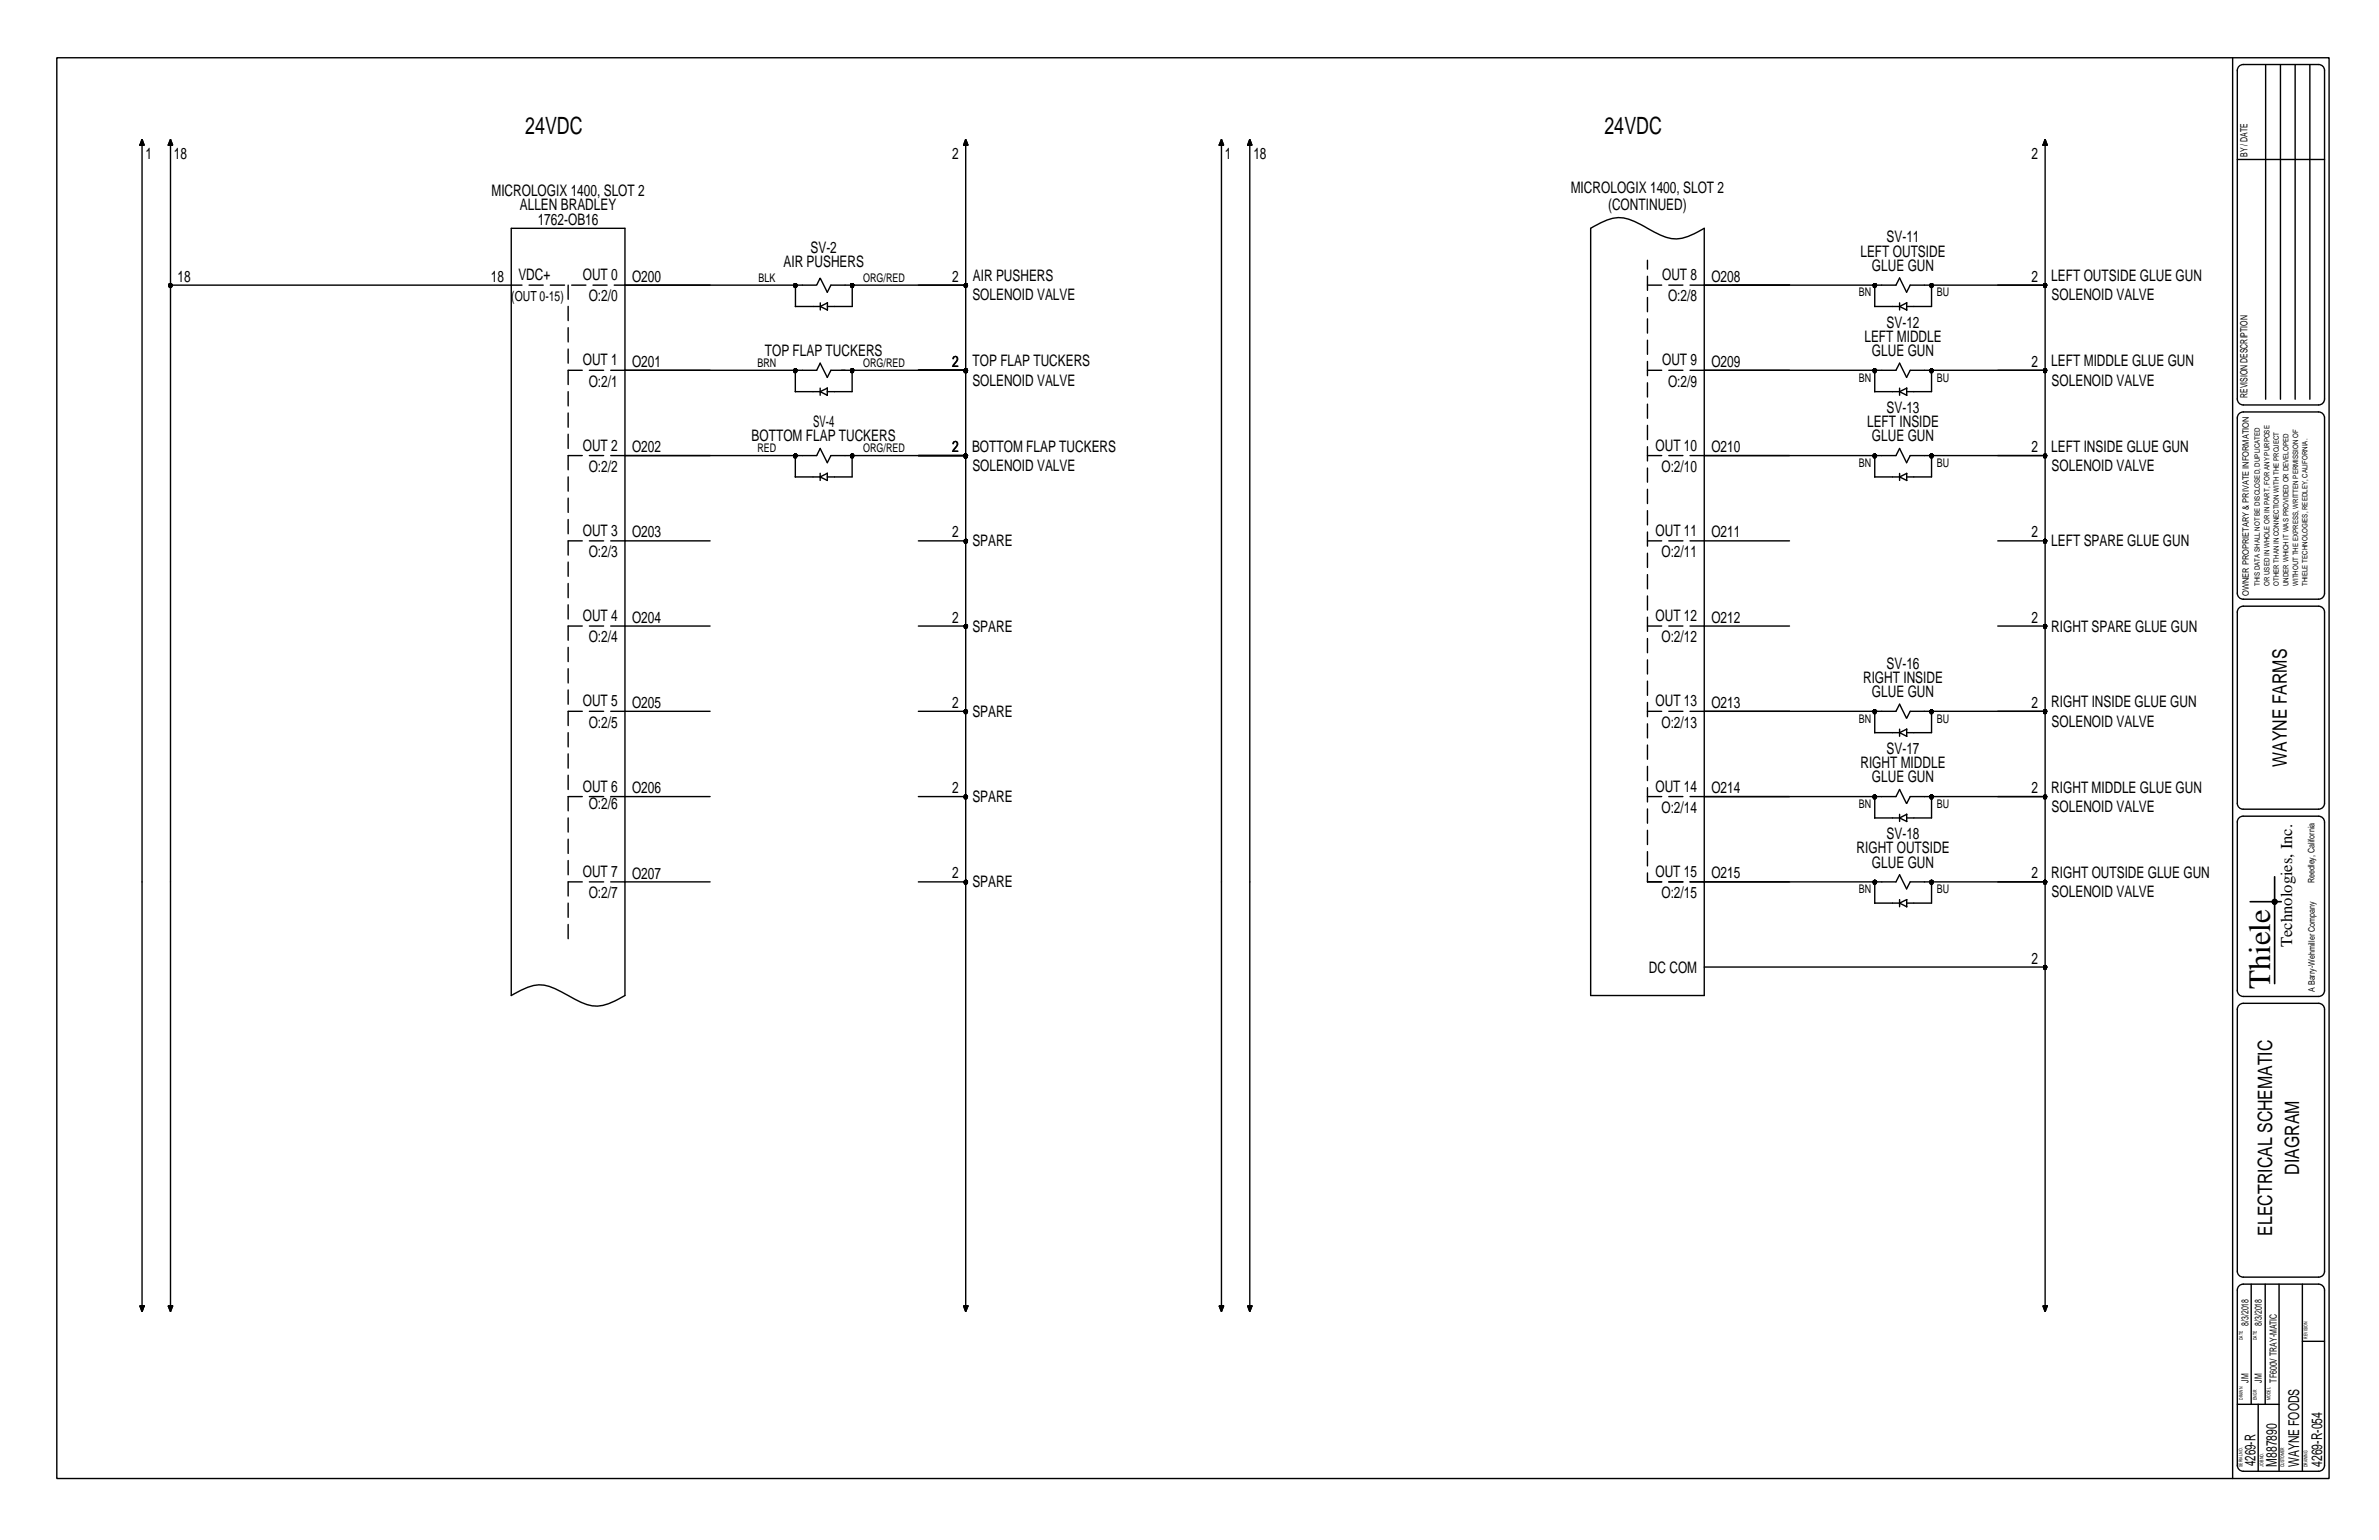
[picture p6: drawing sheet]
<svg xmlns="http://www.w3.org/2000/svg" width="432mm" height="279mm" viewBox="0 0 432 279" stroke-linecap="round" stroke-linejoin="round" font-family="sans-serif">
<defs><g id="words">
<text font-size="5.7" x="412.1" y="179.4" transform="rotate(-90 412.1 179.4)">Thiele</text>
<g font-size="4.3">
<text x="95.3" y="24.3">24VDC</text>
<text x="291.2" y="24.3">24VDC</text>
</g>
<g font-size="3.6">
<text x="415.1" y="139.1" transform="rotate(-90 415.1 139.1)">WAYNE FARMS</text>
<text x="417.3" y="213.1" transform="rotate(-90 417.3 213.1)">DIAGRAM</text>
<text x="412.4" y="224.2" transform="rotate(-90 412.4 224.2)">ELECTRICAL SCHEMATIC</text>
</g>
<text font-size="3" x="416.1" y="171.9" transform="rotate(-90 416.1 171.9)">Technologies, Inc.</text>
<g font-size="2.9">
<text x="26.4" y="28.9">1</text>
<text x="31.6" y="28.9">18</text>
<text x="172.8" y="28.9">2</text>
<text x="222.3" y="28.9">1</text>
<text x="227.5" y="28.9">18</text>
<text x="368.7" y="28.9">2</text>
<text x="89.2" y="35.6">MICROLOGIX 1400, SLOT 2</text>
<text x="285.1" y="35">MICROLOGIX 1400, SLOT 2</text>
<text x="94.3" y="38.2">ALLEN BRADLEY</text>
<text x="97.6" y="40.8">1762-OB16</text>
<text x="291.9" y="38.2">(CONTINUED)</text>
<text x="147.1" y="45.9">SV-2</text>
<text x="337.7" y="46.6">LEFT OUTSIDE</text>
<text x="342.4" y="44">SV-11</text>
<text x="32.2" y="51.1">18</text>
<text x="89.1" y="51.1">18</text>
<text x="94.1" y="50.8">VDC+</text>
<text x="105.8" y="50.8">OUT 0</text>
<text x="114.7" y="51.1">O200</text>
<text x="142.2" y="48.5">AIR PUSHERS</text>
<text x="172.8" y="51.1">2</text>
<text x="176.6" y="51">AIR PUSHERS</text>
<text x="301.7" y="50.8">OUT 8</text>
<text x="310.6" y="51.1">O208</text>
<text x="339.8" y="49.1">GLUE GUN</text>
<text x="368.7" y="51.1">2</text>
<text x="372.3" y="51">LEFT OUTSIDE GLUE GUN</text>
<text x="106.8" y="54.7">O:2/0</text>
<text x="176.5" y="54.5">SOLENOID VALVE</text>
<text x="302.8" y="54.7">O:2/8</text>
<text x="342.4" y="59.5">SV-12</text>
<text x="372.4" y="54.5">SOLENOID VALVE</text>
<text x="138.8" y="64.6">TOP FLAP TUCKERS</text>
<text x="338.4" y="62">LEFT MIDDLE</text>
<text x="339.8" y="64.6">GLUE GUN</text>
<text x="105.8" y="66.3">OUT 1</text>
<text x="106.8" y="70.1">O:2/1</text>
<text x="114.7" y="66.6">O201</text>
<text x="172.8" y="66.6">2</text>
<text x="176.5" y="70">SOLENOID VALVE</text>
<text x="176.5" y="66.5">TOP FLAP TUCKERS</text>
<text x="301.7" y="66.3">OUT 9</text>
<text x="302.8" y="70.1">O:2/9</text>
<text x="310.6" y="66.6">O209</text>
<text x="368.7" y="66.6">2</text>
<text x="372.3" y="66.5">LEFT MIDDLE GLUE GUN</text>
<text x="372.4" y="70">SOLENOID VALVE</text>
<text x="147.6" y="77.5">SV-4</text>
<text x="338.9" y="77.5">LEFT INSIDE</text>
<text x="342.4" y="74.9">SV-13</text>
<text x="105.8" y="81.7">OUT 2</text>
<text x="114.7" y="82">O202</text>
<text x="136.4" y="80.1">BOTTOM FLAP TUCKERS</text>
<text x="172.8" y="82">2</text>
<text x="176.4" y="82">BOTTOM FLAP TUCKERS</text>
<text x="300.5" y="81.7">OUT 10</text>
<text x="310.6" y="82">O210</text>
<text x="339.8" y="80.1">GLUE GUN</text>
<text x="368.7" y="82">2</text>
<text x="372.3" y="82">LEFT INSIDE GLUE GUN</text>
<text x="106.8" y="85.6">O:2/2</text>
<text x="176.5" y="85.4">SOLENOID VALVE</text>
<text x="301.6" y="85.6">O:2/10</text>
<text x="372.4" y="85.4">SOLENOID VALVE</text>
<text x="105.8" y="97.2">OUT 3</text>
<text x="106.8" y="101.1">O:2/3</text>
<text x="114.7" y="97.5">O203</text>
<text x="172.8" y="97.5">2</text>
<text x="176.5" y="99.1">SPARE</text>
<text x="300.5" y="97.2">OUT 11</text>
<text x="301.6" y="101.1">O:2/11</text>
<text x="310.6" y="97.5">O211</text>
<text x="368.7" y="97.5">2</text>
<text x="372.3" y="99.1">LEFT SPARE GLUE GUN</text>
<text x="105.8" y="112.7">OUT 4</text>
<text x="114.7" y="113">O204</text>
<text x="172.8" y="113">2</text>
<text x="300.5" y="112.7">OUT 12</text>
<text x="310.6" y="113">O212</text>
<text x="368.7" y="113">2</text>
<text x="106.8" y="116.6">O:2/4</text>
<text x="176.5" y="114.6">SPARE</text>
<text x="301.6" y="116.6">O:2/12</text>
<text x="372.3" y="114.6">RIGHT SPARE GLUE GUN</text>
<text x="338.2" y="123.9">RIGHT INSIDE</text>
<text x="342.4" y="121.3">SV-16</text>
<text x="105.8" y="128.2">OUT 5</text>
<text x="114.7" y="128.4">O205</text>
<text x="172.8" y="128.4">2</text>
<text x="176.5" y="130.1">SPARE</text>
<text x="300.5" y="128.2">OUT 13</text>
<text x="310.6" y="128.4">O213</text>
<text x="339.8" y="126.5">GLUE GUN</text>
<text x="368.7" y="128.4">2</text>
<text x="372.3" y="128.4">RIGHT INSIDE GLUE GUN</text>
<text x="372.4" y="131.8">SOLENOID VALVE</text>
<text x="106.8" y="132">O:2/5</text>
<text x="301.6" y="132">O:2/13</text>
<text x="342.4" y="136.8">SV-17</text>
<text x="105.8" y="143.6">OUT 6</text>
<text x="114.7" y="143.9">O206</text>
<text x="172.8" y="143.9">2</text>
<text x="300.5" y="143.6">OUT 14</text>
<text x="310.6" y="143.9">O214</text>
<text x="337.7" y="139.4">RIGHT MIDDLE</text>
<text x="339.8" y="141.9">GLUE GUN</text>
<text x="368.7" y="143.9">2</text>
<text x="372.3" y="143.8">RIGHT MIDDLE GLUE GUN</text>
<text x="106.8" y="146.8">O:2/6</text>
<text x="176.5" y="145.6">SPARE</text>
<text x="301.6" y="147.5">O:2/14</text>
<text x="372.4" y="147.3">SOLENOID VALVE</text>
<text x="337" y="154.8">RIGHT OUTSIDE</text>
<text x="342.4" y="152.3">SV-18</text>
<text x="105.8" y="159.1">OUT 7</text>
<text x="114.7" y="159.4">O207</text>
<text x="172.8" y="159.4">2</text>
<text x="176.5" y="161">SPARE</text>
<text x="300.5" y="159.1">OUT 15</text>
<text x="310.6" y="159.4">O215</text>
<text x="339.8" y="157.4">GLUE GUN</text>
<text x="368.7" y="159.4">2</text>
<text x="372.3" y="159.3">RIGHT OUTSIDE GLUE GUN</text>
<text x="106.8" y="163">O:2/7</text>
<text x="301.6" y="163">O:2/15</text>
<text x="372.4" y="162.8">SOLENOID VALVE</text>
<text x="299.3" y="176.5">DC COM</text>
<text x="368.7" y="174.8">2</text>
</g>
<g font-size="2.7">
<text x="409.4" y="266" transform="rotate(-90 409.4 266)">4269-R</text>
<text x="413.2" y="266.1" transform="rotate(-90 413.2 266.1)">M887890</text>
<text x="417.3" y="266.1" transform="rotate(-90 417.3 266.1)">WAYNE FOODS</text>
<text x="421.5" y="266.1" transform="rotate(-90 421.5 266.1)">4269-R-054</text>
</g>
<text font-size="2.5" x="92.8" y="54.6">(OUT 0-15)</text>
<g font-size="2.2">
<text x="137.7" y="51.1">BLK</text>
<text x="156.7" y="51.1">ORG/RED</text>
<text x="337.4" y="53.8">BN</text>
<text x="351.6" y="53.8">BU</text>
<text x="137.5" y="66.5">BRN</text>
<text x="156.7" y="66.5">ORG/RED</text>
<text x="337.4" y="69.3">BN</text>
<text x="351.6" y="69.3">BU</text>
<text x="137.5" y="82">RED</text>
<text x="156.7" y="82">ORG/RED</text>
<text x="337.4" y="84.7">BN</text>
<text x="351.6" y="84.7">BU</text>
<text x="337.4" y="131.1">BN</text>
<text x="351.6" y="131.1">BU</text>
<text x="337.4" y="146.6">BN</text>
<text x="351.6" y="146.6">BU</text>
<text x="337.4" y="162.1">BN</text>
<text x="351.6" y="162.1">BU</text>
</g>
<g font-size="1.8">
<text x="407.9" y="28.4" transform="rotate(-90 407.9 28.4)">BY / DATE</text>
<text x="407.9" y="72.2" transform="rotate(-90 407.9 72.2)">REVISION DESCRIPTION</text>
<text x="408.1" y="240.5" transform="rotate(-90 408.1 240.5)">8/3/2018</text>
<text x="410.5" y="240.5" transform="rotate(-90 410.5 240.5)">8/3/2018</text>
<text x="408.1" y="250.8" transform="rotate(-90 408.1 250.8)">JM</text>
<text x="410.5" y="250.8" transform="rotate(-90 410.5 250.8)">JM</text>
<text x="413.2" y="250.8" transform="rotate(-90 413.2 250.8)">TF600V TRAY-MATIC</text>
</g>
<g font-size="1.6">
<text x="408.2" y="108.1" transform="rotate(-90 408.2 108.1)">OWNER PROPRIETARY &amp; PRIVATE INFORMATION</text>
<text x="420.1" y="160.2" transform="rotate(-90 420.1 160.2)">Reedley, California</text>
<text x="420.2" y="180" transform="rotate(-90 420.2 180)">A Barry-Wehmiller Company</text>
</g>
<g font-size="1.3">
<text x="410.2" y="106.3" transform="rotate(-90 410.2 106.3)">THIS DATA SHALL NOT BE DISCLOSED, DUPLICATED</text>
<text x="411.9" y="106.3" transform="rotate(-90 411.9 106.3)">OR USED IN WHOLE OR IN PART, FOR ANY PURPOSE</text>
<text x="413.6" y="106.3" transform="rotate(-90 413.6 106.3)">OTHER THAN IN CONNECTION WITH THE PROJECT</text>
<text x="415.4" y="106.3" transform="rotate(-90 415.4 106.3)">UNDER WHICH IT WAS PROVIDED OR DEVELOPED</text>
<text x="417.1" y="106.3" transform="rotate(-90 417.1 106.3)">WITHOUT THE EXPRESS, WRITTEN PERMISSION OF</text>
<text x="418.8" y="106.3" transform="rotate(-90 418.8 106.3)">THIELE TECHNOLOGIES, REEDLEY, CALIFORNIA.</text>
</g>
<g font-size=".9">
<text x="407.1" y="243.1" transform="rotate(-90 407.1 243.1)">DATE</text>
<text x="409.6" y="243.1" transform="rotate(-90 409.6 243.1)">DATE</text>
<text x="418.8" y="242.8" transform="rotate(-90 418.8 242.8)">REVISION</text>
<text x="407.1" y="254" transform="rotate(-90 407.1 254)">DRAWN</text>
<text x="409.6" y="254" transform="rotate(-90 409.6 254)">ENGR</text>
<text x="412.1" y="254" transform="rotate(-90 412.1 254)">MODEL</text>
<text x="407" y="266.1" transform="rotate(-90 407 266.1)">SERIAL NO.</text>
<text x="410.8" y="266.1" transform="rotate(-90 410.8 266.1)">JOB NO.</text>
<text x="414.6" y="266.2" transform="rotate(-90 414.6 266.2)">CUSTOMER</text>
<text x="418.8" y="266.2" transform="rotate(-90 418.8 266.2)">DRAWING</text>
</g>
</g></defs>
<g fill="none" stroke="#000" stroke-width=".25">
<path d="M10.3 10.5h412.4v257.7h-412.4zM405.2 10.5v257.7M406.1 12.8v59.6M407.2 11.7h13.6a1.07 1.07 0 0 1 1.1 1.1v59.6a1.07 1.07 0 0 1-1.1 1.1h-13.6M411.2 11.8v60.6M413.9 11.8v60.6M416.6 11.8v60.6M419.2 11.8v60.6M25.4 26.3h.8zM25.8 25.3l.4 1h-.8zM25.8 26v211.3M30.5 26.3h.8z"/>
<path d="M30.9 26v211.3M30.9 25.3l.4 1h-.8zM174.9 26.3h.8zM175.3 25.3l.4 1h-.8zM175.3 26v211.3M221.3 26.3h.8zM221.7 25.3l.4 1h-.8zM221.7 26v211.3M226.5 26.3h.7zM226.8 26v211.3M226.8 25.3l.4 1h-.7zM370.8 26.3h.8z"/>
<path d="M371.2 26v211.3M371.2 25.3l.4 1h-.8zM406.1 28.9h15.8M30.7 51.7v.1zM30.7 51.7l.1 .2zM30.7 51.7h.2l-.1 .2zM30.7 51.8h.1M30.7 51.7h.1M30.7 51.6h.1M30.7 51.6v.1zM30.7 51.8l.1 .1zM30.7 51.9h.1"/>
<path d="M30.8 51.5h.1M30.8 51.6h.1M30.8 51.9h.1M30.8 51.5l-.1 .1zM30.8 51.5h.1v.2zM30.8 51.5l.1 .2h-.2zM30.8 51.5l-.1 .2zM30.8 51.5h.1zM30.8 51.9l.1 .1zM30.8 52h.1M30.8 51.5l.1 .2zM30.8 52h.1z"/>
<path d="M30.9 51.5h.1M30.9 52h.1M30.9 51.7l-.1 .2zM30.9 51.7v.3l-.1-.1zM31 51.5h.1M31 52h.1M30.9 51.5h.2l-.2 .2zM30.9 51.5h.2zM30.9 51.7l.2 .2-.2 .1zM30.9 51.7h.3l-.1 .2zM30.9 52l.2-.1zM30.9 51.7l.2 .2z"/>
<path d="M30.9 51.7h63.8M31.1 51.5h.1M31.1 51.9h.1M31.1 52h.1M31.1 51.5l-.2 .2zM31.1 51.5l.1 .2zM31.1 51.5l.1 .1zM31.1 51.6h.1M31.1 51.5l.1 .2h-.3zM31.1 51.8h.1M31.2 51.8l-.1 .1zM31.2 51.6v.1z"/>
<path d="M31.2 51.6h.1M31.2 51.8h.1M31.2 51.7h.1M31.2 51.7l-.1 .2zM31.2 51.7v.1zM92.8 41.4h20.6v139.2a9.1 9.1 0 0 1-6.2 1.8 24.3 24.3 0 0 1-5.7-2.6 6.3 6.3 0 0 0-6.5-.3l-2.2 1.1zM96 51.7h2.6M99.9 51.7h2.6M103.1 51.7v2.6M103.1 55.6v2.6M103.1 59.5v2.5M103.8 51.7h2.5"/>
<path d="M107.6 51.7h2.6M111.5 51.7h36.7l.7-1.3 1.3 2.6 .6-1.3h24.5M144.1 51.7l.1 .2zM144.1 51.7v.2zM144.1 51.7h.3l-.2 .2zM144.1 51.8v.1zM144.1 51.8h.1M144.1 51.9h.1M144.1 51.6h.1M144.1 51.7h.1M144.1 51.9h.1zM144.1 51.6v.1z"/>
<path d="M144.2 51.9h.1M144.2 51.5h.1M144.2 51.6h.1M144.3 52h.1M144.3 51.5h.1M144.2 52h.1M144.2 51.9l.2 .1zM144.2 51.5l-.1 .1zM144.2 51.5h.2zM144.2 51.5l-.1 .2zM144.2 51.5l.2 .2h-.3zM144.2 51.5h.2v.2z"/>
<path d="M144.2 51.5l.2 .2zM144.3 52h.1zM144.3 51.5h.1zM144.4 52l.1-.1zM144.4 51.7h.2l-.1 .2zM144.4 51.7l.1 .2-.1 .1zM144.4 51.5h.1zM144.4 51.5h.1l-.1 .2zM144.4 51.7v.3l-.2-.1zM144.4 51.7l-.2 .2zM144.5 52h.1M144.5 51.5h.1"/>
<path d="M144.4 52h.1M144.4 51.7l.1 .2zM144.4 51.5h.1M144.4 51.7v3.9h4.5M144.5 51.9h.1M144.5 51.5l.1 .1zM144.5 51.6h.1M144.5 51.5l.1 .2zM144.5 51.5l-.1 .2zM144.5 51.5l.1 .2h-.2zM144.6 51.9h.1M144.6 51.6h.1"/>
<path d="M144.6 51.8h.1M144.6 51.9h-.1zM144.6 51.6v.1zM144.6 51.7h.1M144.6 51.8v.1zM144.6 51.7v.2zM144.6 51.7l-.1 .2zM148.9 55.6l1.3-.7v1.3zM148.9 54.9v1.3M154.4 51.7l.1 .2zM154.4 51.7h.3l-.2 .2zM154.4 51.8l.1 .1z"/>
<path d="M154.4 51.8h.1M154.4 51.9h.1M154.4 51.6h.1M154.4 51.7h.1M154.5 51.9h.1M154.5 51.6h.1M154.5 51.6l-.1 .1zM154.5 51.5h.1M154.6 52h.1M154.6 51.5h.1M154.5 52h.1M154.5 51.9l.2 .1z"/>
<path d="M154.5 51.5v.1zM154.5 51.5h.2zM154.5 51.5l-.1 .2zM154.5 51.5l.2 .2h-.3zM154.5 51.5h.2v.2zM154.5 51.5l.2 .2zM154.6 52h.1zM154.6 51.5h.1zM154.7 52l.1-.1zM154.7 51.7h.2l-.1 .2zM154.7 51.7l.1 .2-.1 .1zM154.7 51.5h.1z"/>
<path d="M154.7 51.5h.1l-.1 .2zM154.7 51.7v.3l-.2-.1zM154.7 51.7l-.2 .2zM154.8 52h.1M154.8 51.5h.1M154.7 52h.1M154.7 51.7l.1 .2zM154.7 51.5h.1M154.7 51.7v3.9h-4.5M154.8 51.9h.1M154.8 51.5l.1 .1zM154.8 51.6h.1"/>
<path d="M154.8 51.5l.1 .2zM154.8 51.5l-.1 .2zM154.8 51.5l.1 .2h-.2zM154.9 51.9h.1M154.9 51.6h.1M154.9 51.8h.1M154.9 51.9h-.1zM154.9 51.6v.1zM154.9 51.7h.1M154.9 51.8v.1zM154.9 51.7v.2zM154.9 51.7l-.1 .2z"/>
<path d="M175 51.7h.3l-.2 .2zM175 51.7l.1 .2zM175 51.7l.1 .1zM175 51.8h.1zM175 51.6h.1M175 51.7h.1M175 51.8h.1M175.1 51.8v.1zM175.1 51.6l-.1 .1zM175.1 51.6h.1M175.1 51.8h.1M175.1 51.9h.1"/>
<path d="M175.1 51.5h.1M175.1 51.5h.2zM175.1 51.5l.2 .2zM175.1 51.9l.2 .1zM175.2 51.5h.1M175.2 52h.1M175.1 51.5h.2v.2zM175.1 51.5l.2 .2h-.3zM175.1 51.5l-.1 .2zM175.1 51.5v.1zM175.1 52h.1M175.3 51.5h.1"/>
<path d="M175.3 52h.1M175.3 51.5h.2zM175.3 51.5h.1zM175.3 51.7l-.2 .2zM175.3 52l.2-.1zM175.3 51.7l.2 .2zM175.3 52h.1zM175.3 51.5h.2l-.2 .2zM175.3 51.7l.2 .2-.2 .1zM175.3 51.7h.3l-.1 .2zM175.3 51.7v.3l-.2-.1zM175.5 51.5h.1"/>
<path d="M175.5 51.9h.1M175.4 51.5h.1M175.4 52h.1M175.4 51.9h.1M175.5 51.5l.1 .2h-.3zM175.5 51.5l-.2 .2zM175.5 51.5v.1zM175.5 51.5l.1 .2zM175.5 51.6h.1M175.5 51.8h.1M175.5 51.6v.1zM175.5 51.6l.1 .1z"/>
<path d="M175.5 51.8v.1zM175.5 51.7h.1M175.6 51.7l-.1 .1zM175.6 51.7l-.1 .2zM288.7 41.4l1.2-.6a6.8 6.8 0 0 1 5.8-1l1.8 .8 2.1 1.1a8 8 0 0 0 5.8 1.5 15.1 15.1 0 0 0 3.9-1.8v139.2h-20.6zM299 47.2v1.6M299 50.1v2.6M299 54v2.6M299 57.8v2.6M299 51.7h2.6M302.9 51.7h2.6M340 51.7h.3l-.2 .2z"/>
<path d="M340 51.7l.1 .2zM340 51.8v.1zM340 51.7v.2zM340 51.8h.1M340 51.9h.1M340 51.6h.1M340 51.7h.1M340 51.9h.1zM340 51.6v.1zM340 51.6l.1-.1zM340.1 51.9h.1M340.1 51.5h.1"/>
<path d="M340.1 51.6h.1M340.1 51.9l.2 .1zM340.1 51.5h.2zM340.1 51.5l.2 .2zM340.2 52h.1M340.2 51.5h.1M340.1 52h.1M340.1 51.5l-.1 .1zM340.1 51.5l-.1 .2zM340.1 51.5l.2 .2h-.3zM340.1 51.5h.2v.2zM340.3 52h.1"/>
<path d="M340.3 51.5h.1M340.3 52l.1-.1zM340.3 51.7h.2l-.1 .2zM340.3 51.7l.1 .2-.1 .1zM340.3 51.5h.1zM340.3 51.5h.1l-.1 .2zM340.4 52h.1M340.4 51.5h.1M340.3 51.7l.1 .2zM340.3 51.7l-.2 .2zM340.3 51.7v3.9h4.5M340.3 51.7v.3l-.2-.1z"/>
<path d="M340.4 51.9h.1M340.4 51.5l.1 .1zM340.4 51.9h.1zM340.4 51.6h.1M340.4 51.5l.1 .2zM340.4 51.5l-.1 .2zM340.4 51.5l.1 .2h-.2zM340.5 51.9h.1M340.5 51.6h.1M340.5 51.8h.1M340.5 51.9h-.1zM340.5 51.7h.1"/>
<path d="M340.5 51.6v.1zM340.5 51.8v.1zM340.5 51.7v.2zM340.5 51.7l-.1 .2zM344.8 55.6l1.3-.7v1.3zM344.8 54.9v1.3M350.3 51.7l.1 .2zM350.3 51.8l.1 .1zM350.3 51.8h.1M350.3 51.6h.1M350.3 51.7h.1M350.3 51.7h.3l-.2 .2z"/>
<path d="M350.4 51.9h.1M350.4 51.6h.1M350.4 51.6l-.1 .1zM350.4 51.6v-.1zM350.4 51.5h.1M350.5 52h.1M350.5 51.5h.1M350.4 52h.1M350.4 51.9l.2 .1zM350.4 51.5v.1zM350.4 51.5h.2zM350.4 51.5l-.1 .2z"/>
<path d="M350.4 51.5l.2 .2h-.3zM350.4 51.5h.2v.2zM350.4 51.5l.2 .2zM350.6 52h.1M350.6 51.5h.1M350.6 51.7v.3l-.2-.1zM350.6 51.7l-.2 .2zM350.6 52l.1-.1zM350.6 51.7h.2l-.1 .2zM350.6 51.7l.1 .2-.1 .1zM350.6 51.5h.1zM350.6 51.5h.1l-.1 .2z"/>
<path d="M350.7 52h.1M350.7 51.5h.1M350.6 51.7l.1 .2zM350.6 51.7v3.9h-4.5M350.7 51.9h.1M350.7 51.5l.1 .2zM350.7 51.5l.1 .1zM350.7 51.9h.1zM350.7 51.6h.1M350.7 51.5l-.1 .2zM350.7 51.5l.1 .2h-.2zM350.8 51.9h.1"/>
<path d="M350.8 51.6h.1M350.8 51.6v.1zM350.8 51.8h.1M350.8 51.9h-.1zM350.8 51.8v.1zM350.8 51.7v.2zM350.8 51.7l-.1 .2zM350.8 51.7h.1M370.9 51.7h.3l-.2 .2zM370.9 51.7l.1 .2zM370.9 51.7h.1M370.9 51.6h.1"/>
<path d="M370.9 51.7l.1 .1zM370.9 51.8h.1M371 51.8h.1M371 51.8v.1zM371 51.6l-.1 .1zM371 51.6h.1M371 51.9h.1M371 51.5h.1M371 51.5h.2zM371 51.5l.2 .2zM371 51.9l.2 .1zM371 51.5h.2v.2z"/>
<path d="M371 51.5l.2 .2h-.3zM371 51.5l-.1 .2zM371 51.5v.1zM371 52h.1M371.1 51.5h.1M371.1 52h.1M371.1 51.5h.1zM371.1 52h.1zM371.3 51.5h.1M371.3 52h.1M371.2 51.5h.1zM371.2 51.5h.1"/>
<path d="M371.2 51.7l-.2 .2zM371.2 52l.1-.1zM371.2 51.7l.1 .2zM371.2 52h.1M371.2 51.7h-24.5l-.6 1.3-1.3-2.6-.7 1.3h-37.4M371.2 51.7v.3l-.2-.1zM371.2 51.5h.1l-.1 .2zM371.2 51.7l.1 .2-.1 .1zM371.2 51.7h.3l-.2 .2zM371.3 51.9h.1M371.3 51.5l.2 .2zM371.3 51.5l.1 .1z"/>
<path d="M371.3 51.5l.2 .2h-.3zM371.3 51.5l-.1 .2zM371.3 51.6h.1M371.4 51.6h.1M371.4 51.8h.1M371.4 51.9h.1M371.4 51.6l.1 .1zM371.4 51.8l-.1 .1zM371.4 51.7h.1M371.5 51.7l-.2 .2zM371.5 51.7l-.1 .1zM371.5 51.8h-.1z"/>
<path d="M103.1 63.3v2.6M103.1 71.1v2.5M103.1 74.9v2.6M103.1 78.8v2.6M105.7 67.2h-2.6v2.6M107 67.2h2.6M110.8 67.2h37.4l.7-1.3 1.3 2.6 .6-1.3h24.5M144.1 67.2l.1 .2zM144.1 67.2v.1zM144.1 67.2h.1M144.1 67.3h.1M144.1 67.1h.1"/>
<path d="M144.1 67.2h.3l-.2 .2zM144.1 67.3l.1 .1zM144.1 67.1l.1-.1-.1 .2zM144.1 67.4h.1M144.1 67h.1M144.1 67.1l.1-.1zM144.1 67.1v.1zM144.2 67h.1M144.2 67.4h.1M144.3 67.4h.1M144.3 67h.1M144.2 67.4l.2 .1z"/>
<path d="M144.2 67l.2-.1zM144.2 67l.2 .2h-.3zM144.2 67l.2-.1v.3zM144.2 67l-.1 .2zM144.2 67l.2 .2zM144.4 67.5h.1M144.4 66.9h.1M144.3 67.5h.1M144.3 66.9h.1M144.4 67.5l.1-.1zM144.4 67.2h.2l-.1 .2zM144.4 67.2l.1 .2-.1 .1z"/>
<path d="M144.4 66.9l.1 .1zM144.4 66.9l.1 .1-.1 .2zM144.4 67.2v.3l-.2-.1zM144.4 67.2l-.2 .2zM144.4 67.4h.1M144.4 67h.1M144.4 67.2l.1 .2zM144.4 67.2v3.9h4.5M144.5 67.4h.1M144.5 67h.1M144.5 67.4l.1-.1zM144.5 67l.1 .1z"/>
<path d="M144.5 67l.1 .2zM144.5 67l-.1 .2zM144.5 67l.1 .2h-.2zM144.5 67.3h.1M144.5 67.1h.1M144.6 67.3h.1M144.6 67.1h.1M144.6 67.1v.1zM144.6 67.2h.1M144.6 67.2v.1zM144.6 67.2l-.1 .2zM148.9 70.4v1.3"/>
<path d="M148.9 71.1l1.3-.7v1.3zM154.4 67.2l.1 .2zM154.4 67.2l.1 .1zM154.4 67.2h.1M154.4 67.3h.1M154.4 67.1h.1M154.4 67.2h.3l-.2 .2zM154.5 67.3v.1zM154.5 67.3h.1M154.5 67.4h.1M154.5 67h.1M154.5 67.1h.1"/>
<path d="M154.5 67.1l-.1 .1zM154.6 67.4h.1M154.6 67h.1M154.5 67.4l.2 .1zM154.5 67l.2-.1zM154.5 67l-.1 .2zM154.5 67l.2 .2h-.3zM154.5 67l.2-.1v.3zM154.5 67v.1zM154.5 67l.2 .2zM154.7 67.5h.1M154.7 66.9h.1"/>
<path d="M154.6 67.5h.1M154.6 66.9h.1M154.7 67.5l.1-.1zM154.7 67.2h.2l-.1 .2zM154.7 67.2l.1 .2-.1 .1zM154.7 66.9l.1 .1zM154.7 66.9l.1 .1-.1 .2zM154.7 67.2v.3l-.2-.1zM154.7 67.2l-.2 .2zM154.7 67.4h.1M154.7 67.2l.1 .2zM154.7 67h.1"/>
<path d="M154.7 67.2v3.9h-4.5M154.8 67.4h.1M154.8 67h.1M154.8 67l.1 .1zM154.8 67l.1 .2zM154.8 67l-.1 .2zM154.8 67l.1 .2h-.2zM154.9 67.3h.1M154.9 67.4h.1M154.9 67h.1M154.9 67.1h.1M154.9 67.3l-.1 .1z"/>
<path d="M154.9 67.1v.1zM154.9 67.2h.1M154.9 67.2v.1zM154.9 67.2l-.1 .2zM175 67.2h.3l-.2 .2zM175 67.2l.1 .2zM175 67.2l.1 .1zM175 67.1h.1M175 67.2h.1M175 67.3h.1M175.1 67.3v.1zM175.1 67.1l-.1 .1z"/>
<path d="M175.1 67h.1M175.1 67.1h.1M175.1 67.3h.1M175.1 67.4h.1M175.1 67l.2-.1zM175.1 67l.2 .2zM175.1 67.4l.2 .1zM175.2 67h.1M175.2 67.4h.1M175.1 67l.2-.1v.3zM175.1 67l.2 .2h-.3zM175.1 67l-.1 .2z"/>
<path d="M175.1 67v.1zM175.3 66.9h.1M175.3 67.5h.1M175.2 66.9h.1M175.2 67.5h.1M175.3 66.9l.2 .1zM175.3 66.9l.1 .1zM175.3 67h.1M175.3 67.2l-.2 .2zM175.3 67.5l.2-.1zM175.3 67.2l.2 .2zM175.3 67.5l.1-.1z"/>
<path d="M175.3 67.4h.1M175.3 66.9l.2 .1-.2 .2zM175.3 67.2l.2 .2-.2 .1zM175.3 67.2h.3l-.1 .2zM175.3 67.2v.3l-.2-.1zM175.5 67h.1M175.5 67.4h.1M175.4 67h.1M175.4 67.4h.1M175.5 67l.1 .2h-.3zM175.5 67l-.2 .2zM175.5 67v.1z"/>
<path d="M175.5 67l.1 .2zM175.5 67.1h.1M175.5 67.3h.1M175.5 67.2h.1M175.5 67.1l.1 .1zM175.5 67.3v.1zM175.5 67.2v.1zM175.6 67.2l-.1 .1zM175.6 67.2l-.1 .2zM299 61.7v2.6M299 65.6v2.6M299 69.4v2.6"/>
<path d="M299 73.3v2.6M299 77.2v2.6M299 67.2h2.6M302.9 67.2h2.6M340 67.2h.3l-.2 .2zM340 67.2l.1 .2zM340 67.3h.1M340 67.2v.1zM340 67.2h.1M340 67.1h.1M340 67.3l.1 .1zM340 67.4h.1"/>
<path d="M340 67h.1M340 67.1v.1zM340 67.1l.1-.1zM340.1 67.4h.1M340.1 67h.1M340.1 67.4l.2 .1zM340.1 67l.2-.1zM340.1 67l.2 .2zM340.2 67.4h.1M340.2 67h.1M340.1 67l-.1 .1zM340.1 67l-.1 .2z"/>
<path d="M340.1 67l.2 .2h-.3zM340.1 67l.2-.1v.3zM340.3 67.5h.1M340.3 66.9h.1M340.2 67.5h.1M340.2 66.9h.1M340.3 67.5l.1-.1zM340.3 67.2h.2l-.1 .2zM340.3 67.2l.1 .2-.1 .1zM340.3 66.9l.1 .1zM340.3 66.9l.1 .1-.1 .2zM340.4 67.4h.1"/>
<path d="M340.4 67h.1M340.3 67.4h.1M340.3 67.2l.1 .2zM340.3 67.2l-.2 .2zM340.3 67h.1M340.3 67.2v3.9h4.5M340.3 67.2v.3l-.2-.1zM340.4 67l.1 .1zM340.4 67l.1 .2zM340.4 67l-.1 .2zM340.4 67l.1 .2h-.2zM340.5 67.3h.1"/>
<path d="M340.5 67.4h.1M340.5 67h.1M340.5 67.1h.1M340.5 67.2h.1M340.5 67.3l-.1 .1zM340.5 67.1v.1zM340.5 67.2v.1zM340.5 67.2l-.1 .2zM344.8 71.1l1.3-.7v1.3zM344.8 70.4v1.3M350.3 67.2l.1 .2zM350.4 67.3h.1"/>
<path d="M350.3 67.2l.1 .1zM350.3 67.2h.1M350.3 67.3h.1M350.3 67.1h.1M350.3 67.2h.3l-.2 .2zM350.4 67.3v.1zM350.4 67.4h.1M350.4 67.1h.1M350.4 67h.1M350.4 67.1l-.1 .1zM350.5 67.4h.1M350.5 67h.1"/>
<path d="M350.4 67.4l.2 .1zM350.4 67v.1zM350.4 67l.2-.1zM350.4 67l-.1 .2zM350.4 67l.2 .2h-.3zM350.4 67l.2-.1v.3zM350.4 67l.2 .2zM350.6 67.5h.1M350.6 66.9h.1M350.5 67.5h.1M350.5 66.9h.1M350.6 67.2v.3l-.2-.1z"/>
<path d="M350.6 67.2l-.2 .2zM350.6 67.5l.1-.1zM350.6 67.2h.2l-.1 .2zM350.6 67.2l.1 .2-.1 .1zM350.6 66.9l.1 .1zM350.6 66.9l.1 .1-.1 .2zM350.7 67.4h.1M350.7 67h.1M350.6 67.4h.1M350.6 67.2l.1 .2zM350.6 67h.1M350.6 67.2v3.9h-4.5"/>
<path d="M350.7 67l.1 .2zM350.7 67l.1 .1zM350.7 67l-.1 .2zM350.7 67l.1 .2h-.2zM350.8 67.3h.1M350.8 67.4h.1M350.8 67h.1M350.8 67.1h.1M350.8 67.1v.1zM350.8 67.3l-.1 .1zM350.8 67.2h.1M350.8 67.2v.1z"/>
<path d="M350.8 67.2l-.1 .2zM370.9 67.2h.3l-.2 .2zM370.9 67.2l.1 .2zM370.9 67.2h.1M370.9 67.1h.1M370.9 67.2l.1 .1zM370.9 67.3h.1M371 67.3v.1zM371 67.1l-.1 .1zM371 67.1h.1M371 67h.1M371 67.3h.1"/>
<path d="M371 67.4h.1M371 67l.2-.1zM371 67l.2 .2zM371 67.4l.2 .1zM371 67l.2-.1v.3zM371 67l.2 .2h-.3zM371 67l-.1 .2zM371 67v.1zM371.1 67h.1M371.1 67.4h.1M371.1 67l.1-.1zM371.1 67.4l.1 .1z"/>
<path d="M371.1 66.9h.1M371.1 67.5h.1M371.3 67h.1M371.3 67.4h.1M371.2 66.9l.1 .1zM371.2 66.9h.1M371.2 67h.1M371.2 67.2l-.2 .2zM371.2 67.5l.1-.1zM371.2 67.2l.1 .2zM371.2 67.5h.1M371.2 67.4h.1"/>
<path d="M371.2 67.2h-24.5l-.6 1.3-1.3-2.6-.7 1.3h-37.4M371.2 67.2v.3l-.2-.1zM371.2 66.9l.1 .1-.1 .2zM371.2 67.2l.1 .2-.1 .1zM371.2 67.2h.3l-.2 .2zM371.3 67l.2 .2zM371.3 67l.1 .1zM371.3 67l.2 .2h-.3zM371.3 67l-.1 .2zM371.4 67h.1M371.4 67.1h.1M371.4 67.3h.1"/>
<path d="M371.4 67.4h.1M371.4 67.1l.1 .1zM371.4 67.3l-.1 .1zM371.4 67.2h.1M371.5 67.2l-.2 .2zM371.5 67.2l-.1 .1zM406.1 75.8v31.8M407.2 74.7h13.6a1.08 1.08 0 0 1 1.1 1.1v31.8a1.08 1.08 0 0 1-1.1 1.1h-13.6M103.1 86.5v2.6M103.1 90.4v2.6M103.1 94.3v2.5M105.7 82.7h-2.6v2.5"/>
<path d="M105.7 98.1h-2.6v2.6M107 98.1h2.6M107 82.7h2.6M110.8 82.7h37.4l.7-1.3 1.3 2.5 .6-1.2h24.5M128.9 98.1h-18.1M144.1 82.7l.1 .2zM144.1 82.7v.1zM144.1 82.7h.1M144.1 82.6h.1M144.1 82.7h.3l-.2 .2zM144.1 82.8l.1 .1zM144.1 82.5l.1-.1z"/>
<path d="M144.1 82.5l.1-.1-.1 .3zM144.1 82.8h.1M144.1 82.5h.1M144.1 82.5v.1zM144.1 82.5v.2zM144.2 82.8h.1M144.2 82.9h.1M144.2 82.4h.1M144.2 82.5h.1M144.3 82.9h.1M144.3 82.4h.1M144.2 82.9h.2z"/>
<path d="M144.2 82.4h.2zM144.2 82.4l.2 .3h-.3zM144.2 82.4h.2v.3zM144.2 82.4l-.1 .3zM144.2 82.4l.2 .3zM144.4 82.9h.1M144.4 82.4h.1M144.4 82.9h.1zM144.4 82.7h.2l-.1 .2zM144.4 82.7l.1 .2h-.1zM144.4 82.4h.1zM144.4 82.4h.1l-.1 .3z"/>
<path d="M144.4 82.7v.2h-.2zM144.4 82.7l-.2 .2zM144.4 82.7l.1 .2zM144.4 82.7v3.8h4.5M144.5 82.9h.1M144.5 82.4h.1M144.5 82.9l.1-.1zM144.5 82.4l.1 .1zM144.5 82.8h.1M144.5 82.5h.1M144.5 82.4l.1 .3zM144.5 82.4l-.1 .3z"/>
<path d="M144.5 82.4l.1 .3h-.2zM144.6 82.7h.1M144.6 82.8h.1M144.6 82.5h.1M144.6 82.6h.1M144.6 82.5v.1zM144.6 82.5v.2zM144.6 82.7v.1zM144.6 82.7l-.1 .2zM148.9 85.9v1.3M148.9 86.5l1.3-.6v1.3zM154.4 82.7l.1 .2z"/>
<path d="M154.4 82.7l.1 .1zM154.4 82.7h.1M154.4 82.6h.1M154.4 82.7h.3l-.2 .2zM154.4 82.8h.1M154.4 82.5h.1M154.5 82.8v.1zM154.5 82.8h.1M154.5 82.5h.1M154.5 82.5l-.1 .1zM154.5 82.5l-.1 .2zM154.5 82.9h.1"/>
<path d="M154.5 82.4h.1M154.6 82.9h.1M154.6 82.4h.1M154.5 82.9h.2zM154.5 82.4v.1zM154.5 82.4h.2zM154.5 82.4l-.1 .3zM154.5 82.4l.2 .3h-.3zM154.5 82.4h.2v.3zM154.5 82.4l.2 .3zM154.7 82.9h.1M154.7 82.4h.1"/>
<path d="M154.7 82.9h.1zM154.7 82.7h.2l-.1 .2zM154.7 82.7l.1 .2h-.1zM154.7 82.4h.1zM154.7 82.4h.1l-.1 .3zM154.7 82.7v.2h-.2zM154.7 82.7l-.2 .2zM154.7 82.7l.1 .2zM154.7 82.7v3.8h-4.5M154.8 82.9h.1M154.8 82.4h.1M154.8 82.4l.1 .1z"/>
<path d="M154.8 82.8h.1M154.8 82.5h.1M154.8 82.4l.1 .3zM154.8 82.4l-.1 .3zM154.8 82.4l.1 .3h-.2zM154.9 82.8h.1M154.9 82.5h.1M154.9 82.7h.1M154.9 82.8l-.1 .1zM154.9 82.6h.1M154.9 82.5v.1zM154.9 82.5v.2z"/>
<path d="M154.9 82.7v.1zM154.9 82.7l-.1 .2zM166.7 98.1h8.6M175 98.1h.3l-.2 .2zM175 82.7h.3l-.2 .2zM175 98.1l.1 .2zM175 82.7l.1 .2zM175 82.7l.1 .1zM175 98h.1M175 98.1h.1M175 98.2h.1M175 82.6h.1"/>
<path d="M175 82.7h.1M175 98.3h.1M175 82.5h.1M175 82.8h.1M175.1 98.3h.1M175.1 82.8v.1zM175.1 98l-.1 .1zM175.1 98h.1M175.1 82.5l-.1 .2zM175.1 82.5l-.1 .1zM175.1 82.5h.1M175.1 82.8h.1"/>
<path d="M175.1 97.9h.1M175.1 82.4h.1M175.1 82.9h.1M175.1 97.9h.2zM175.1 97.9l.2 .2zM175.1 98.3l.2 .1zM175.1 82.4h.2zM175.1 82.4l.2 .3zM175.1 82.9h.2zM175.2 97.9h.1M175.2 98.4h.1M175.2 82.4h.1"/>
<path d="M175.2 82.9h.1M175.1 97.9h.2v.2zM175.1 97.9l.2 .2h-.3zM175.1 97.9l-.1 .2zM175.1 97.9v.1zM175.1 98.4h.1M175.1 82.4h.2v.3zM175.1 82.4l.2 .3h-.3zM175.1 82.4l-.1 .3zM175.1 82.4v.1zM175.3 97.9h.1M175.3 98.4h.1"/>
<path d="M175.3 82.4h.1M175.3 82.9h.1M175.3 97.9h.2zM175.3 97.9h.1zM175.3 98.1l-.2 .2zM175.3 98.4l.2-.1zM175.3 98.1l.2 .2zM175.3 98.4h.1zM175.3 82.4h.2zM175.3 82.4h.1zM175.3 82.7l-.2 .2zM175.3 82.9h.2z"/>
<path d="M175.3 82.7l.2 .2zM175.3 82.9h.1zM175.3 97.9h.2l-.2 .2zM175.3 98.1l.2 .2-.2 .1zM175.3 98.1h.3l-.1 .2zM175.3 82.4h.2l-.2 .3zM175.3 82.7l.2 .2h-.2zM175.3 82.7h.3l-.1 .2zM175.3 98.1v.3l-.2-.1zM175.3 82.7v.2h-.2zM175.5 97.9h.1M175.5 98.3h.1"/>
<path d="M175.5 82.4h.1M175.5 82.9h.1M175.4 97.9h.1M175.4 98.4h.1M175.4 82.4h.1M175.4 82.9h.1M175.4 98.3h.1M175.5 97.9l.1 .2h-.3zM175.5 97.9l-.2 .2zM175.5 82.4l.1 .3h-.3zM175.5 82.4l-.2 .3zM175.5 97.9v.1z"/>
<path d="M175.5 82.4v.1zM175.5 97.9l.1 .2zM175.5 98h.1M175.5 82.4l.1 .3zM175.5 82.5h.1M175.5 82.8h.1M175.5 98v.1zM175.5 82.5v.1zM175.5 98l.1 .1zM175.5 98.2h.1M175.5 82.5l.1 .2zM175.5 82.6h.1"/>
<path d="M175.5 82.8v.1zM175.5 82.7h.1M175.5 98.1h.1M175.5 98.1v.2zM175.5 82.7v.1zM175.6 98.1l-.1 .2zM175.6 82.7l-.1 .1zM175.6 82.7l-.1 .2zM299 81v2.6M299 84.9v2.6M299 88.8v2.6M299 92.6v2.6"/>
<path d="M299 96.5v2.6M299 98.1h2.6M299 82.7h2.6M302.9 98.1h2.6M302.9 82.7h2.6M324.8 98.1h-18.1M340 82.7h.3l-.2 .2zM340 82.7l.1 .2zM340 82.7v.1zM340 82.7h.1M340 82.8h.1M340 82.5h.1"/>
<path d="M340 82.6h.1M340 82.8l.1 .1zM340 82.5h.1zM340 82.5v.2zM340 82.6v.1zM340.1 82.5h.1M340.1 82.8h.1M340.1 82.9h.1M340.1 82.9h.2zM340.1 82.5l.2-.1zM340.1 82.5l.2 .2zM340.2 82.9h.1"/>
<path d="M340.1 82.4h.1M340.1 82.5l-.1 .2zM340.1 82.5l.2 .2h-.3zM340.1 82.5l.2-.1v.3zM340.2 82.4h.1M340.3 82.9h.1M340.3 82.4h.1M340.3 82.9h.1zM340.3 82.7h.2l-.1 .2zM340.3 82.7l.1 .2h-.1zM340.3 82.4l.1 .1zM340.3 82.4l.1 .1-.1 .2z"/>
<path d="M340.4 82.9h.1M340.4 82.4h.1M340.3 82.7l.1 .2zM340.3 82.7l-.2 .2zM340.3 82.7v3.8h4.5M340.3 82.7v.2h-.2zM340.4 82.5h.1M340.4 82.5h.1zM340.4 82.8h.1M340.4 82.9l.1-.1zM340.4 82.5l.1 .2zM340.4 82.5l-.1 .2z"/>
<path d="M340.4 82.5l.1 .2h-.2zM340.5 82.8h.1M340.5 82.5h.1M340.5 82.7h.1M340.5 82.8l-.1 .1zM340.5 82.6h.1M340.5 82.5v.2zM340.5 82.6v.1zM340.5 82.7v.1zM340.5 82.7l-.1 .2zM344.8 86.5l1.3-.6v1.3zM344.8 85.9v1.3"/>
<path d="M350.3 82.7l.1 .2zM350.3 82.7l.1 .1zM350.3 82.7h.1M350.3 82.6h.1M350.3 82.7h.3l-.2 .2zM350.4 82.8v.1zM350.4 82.8h.1M350.4 82.6h.1M350.4 82.5h.1M350.4 82.5l-.1 .2zM350.4 82.6l-.1 .1zM350.4 82.9h.1"/>
<path d="M350.5 82.9h.1M350.5 82.4h.1M350.4 82.9h.2zM350.4 82.4h.1M350.4 82.5l.2-.1zM350.4 82.5l.2 .2h-.3zM350.4 82.5l.2-.1v.3zM350.4 82.5l.2 .2zM350.6 82.9h.1M350.6 82.4h.1M350.6 82.7v.2h-.2zM350.6 82.7l-.2 .2z"/>
<path d="M350.6 82.9h.1zM350.6 82.7h.2l-.1 .2zM350.6 82.7l.1 .2h-.1zM350.6 82.4l.1 .1zM350.6 82.4l.1 .1-.1 .2zM350.7 82.9h.1M350.7 82.4h.1M350.6 82.7l.1 .2zM350.6 82.7v3.8h-4.5M350.7 82.5h.1M350.7 82.5l.1 .2zM350.7 82.5h.1z"/>
<path d="M350.7 82.8h.1M350.7 82.9l.1-.1zM350.7 82.5l-.1 .2zM350.7 82.5l.1 .2h-.2zM350.8 82.8h.1M350.8 82.5h.1M350.8 82.6h.1M350.8 82.6v.1zM350.8 82.7h.1M350.8 82.8l-.1 .1zM350.8 82.5v.2zM350.8 82.7v.1z"/>
<path d="M350.8 82.7l-.1 .2zM362.6 98.1h8.6M370.9 98.1h.3l-.2 .2zM370.9 82.7h.3l-.2 .2zM370.9 98.1l.1 .2zM370.9 82.7l.1 .2zM370.9 98.1h.1M370.9 98h.1M370.9 98.2h.1M370.9 98.3h.1M370.9 82.6h.1M370.9 82.5h.1"/>
<path d="M370.9 82.7l.1 .1zM370.9 82.7h.1M370.9 82.8h.1M371 98.3h.1M371 82.8v.1zM371 98l-.1 .1zM371 82.5l-.1 .2zM371 82.5l-.1 .1zM371 98h.1M371 82.5h.1M371 82.8h.1M371 97.9h.1"/>
<path d="M371 82.4h.1M371 82.9h.1M371 97.9h.2zM371 97.9l.2 .2zM371 98.3l.2 .1zM371 82.4h.2zM371 82.4l.2 .3zM371 82.9h.2zM371 97.9h.2v.2zM371 97.9l.2 .2h-.3zM371 97.9l-.1 .2zM371 97.9v.1z"/>
<path d="M371 98.4h.1M371 82.4h.2v.3zM371 82.4l.2 .3h-.3zM371 82.4l-.1 .3zM371 82.4v.1zM371.1 97.9h.1M371.1 98.4h.1M371.1 82.4h.1M371.1 82.9h.1M371.1 97.9h.1zM371.1 98.4h.1zM371.1 82.4h.1z"/>
<path d="M371.1 82.9h.1zM371.3 97.9h.1M371.3 98.4h.1M371.3 82.4h.1M371.3 82.9h.1M371.2 97.9h.1zM371.2 97.9h.1M371.2 98.1l-.2 .2zM371.2 98.4l.1-.1zM371.2 98.1l.1 .2zM371.2 98.4h.1M371.2 82.4h.1z"/>
<path d="M371.2 82.4h.1M371.2 82.7l-.2 .2zM371.2 82.9h.1zM371.2 82.7l.1 .2zM371.2 82.9h.1M371.2 82.7h-24.5l-.6 1.2-1.3-2.5-.7 1.3h-37.4M371.2 98.1v.3l-.2-.1zM371.2 82.7v.2h-.2zM371.2 97.9h.1l-.1 .2zM371.2 98.1l.1 .2-.1 .1zM371.2 98.1h.3l-.2 .2zM371.2 82.4h.1l-.1 .3z"/>
<path d="M371.2 82.7l.1 .2h-.1zM371.2 82.7h.3l-.2 .2zM371.3 98.3h.1M371.3 97.9l.2 .2zM371.3 82.4l.2 .3zM371.3 97.9l.1 .1zM371.3 82.4l.1 .1zM371.3 97.9l.2 .2h-.3zM371.3 97.9l-.1 .2zM371.3 82.4l.2 .3h-.3zM371.3 82.4l-.1 .3zM371.3 98h.1"/>
<path d="M371.3 82.5h.1M371.3 82.8h.1M371.4 98h.1M371.4 98.3h.1M371.4 82.5h.1M371.4 82.8h.1M371.4 98l.1 .1zM371.4 82.5l.1 .2zM371.4 82.5l.1 .1zM371.4 98.2h.1M371.4 82.6h.1M371.4 82.8l-.1 .1z"/>
<path d="M371.4 82.7h.1M371.4 98.1h.1M371.5 98.1l-.2 .2zM371.5 98.1l-.1 .2zM371.5 82.7l-.2 .2zM371.5 82.7l-.1 .1zM103.1 102v2.6M103.1 105.9v2.5M103.1 109.7v2.6M103.1 117.5v2.5M105.7 113.6h-2.6v2.6M107 113.6h2.6"/>
<path d="M110.8 113.6h18.1M166.7 113.6h8.6M175 113.6h.3l-.2 .2zM175 113.6l.1 .2zM175 113.6l.1 .1zM175 113.5h.1M175 113.6h.1M175 113.7h.1M175.1 113.7v.1zM175.1 113.5l-.1 .1zM175.1 113.4h.1M175.1 113.5h.1"/>
<path d="M175.1 113.7h.1M175.1 113.8h.1M175.1 113.4l.2-.1zM175.1 113.4l.2 .2zM175.1 113.8l.2 .1zM175.2 113.3h.1M175.2 113.8h.1M175.1 113.4l.2-.1v.3zM175.1 113.4l.2 .2h-.3zM175.1 113.4l-.1 .2zM175.1 113.4v.1zM175.3 113.3h.1"/>
<path d="M175.3 113.9h.1M175.2 113.9h.1M175.3 113.3l.2 .1zM175.3 113.3h.1zM175.3 113.6l-.2 .2zM175.3 113.9l.2-.1zM175.3 113.6l.2 .2zM175.3 113.9l.1-.1zM175.3 113.8h.1M175.3 113.3l.2 .1-.2 .2zM175.3 113.6l.2 .2-.2 .1zM175.3 113.6h.3l-.1 .2z"/>
<path d="M175.3 113.6v.3l-.2-.1zM175.5 113.4h.1M175.5 113.8h.1M175.4 113.3h.1M175.4 113.4h.1M175.4 113.8h.1M175.5 113.4l.1 .2h-.3zM175.5 113.4l-.2 .2zM175.5 113.4v.1zM175.5 113.4l.1 .2zM175.5 113.5h.1M175.5 113.7h.1"/>
<path d="M175.5 113.6h.1M175.5 113.5l.1 .1zM175.5 113.7v.1zM175.6 113.6l-.1 .1zM175.6 113.6l-.1 .2zM299 100.4v2.6M299 104.2v2.6M299 108.1v2.6M299 112v2.6M299 115.8v2.6M299 119.7v2.6M299 113.6h2.6"/>
<path d="M302.9 113.6h2.6M324.8 113.6h-18.1M362.6 113.6h8.6M370.9 113.6h.3l-.2 .2zM370.9 113.6l.1 .2zM370.9 113.6h.1M370.9 113.5h.1M370.9 113.6l.1 .1zM370.9 113.7h.1M371 113.7h.1M371 113.7v.1zM371 113.5l-.1 .1z"/>
<path d="M371 113.5h.1M371 113.4h.1M371 113.8h.1M371 113.4l.2-.1zM371 113.4l.2 .2zM371 113.8l.2 .1zM371 113.4l.2-.1v.3zM371 113.4l.2 .2h-.3zM371 113.4l-.1 .2zM371 113.4v.1zM371.1 113.3h.1M371.1 113.8h.1"/>
<path d="M371.1 113.3h.1zM371.1 113.8l.1 .1zM371.1 113.9h.1M371.3 113.3h.1M371.3 113.8h.1M371.2 113.3l.1 .1zM371.2 113.3h.1M371.2 113.6l-.2 .2zM371.2 113.9l.1-.1zM371.2 113.6l.1 .2zM371.2 113.9h.1M371.2 113.8h.1"/>
<path d="M371.2 113.6v.3l-.2-.1zM371.2 113.3l.1 .1-.1 .2zM371.2 113.6l.1 .2-.1 .1zM371.2 113.6h.3l-.2 .2zM371.3 113.4h.1M371.3 113.4l.2 .2zM371.3 113.4l.1 .1zM371.3 113.4l.2 .2h-.3zM371.3 113.4l-.1 .2zM371.4 113.4h.1M371.4 113.5h.1M371.4 113.7h.1"/>
<path d="M371.4 113.8h.1M371.4 113.5l.1 .1zM371.4 113.7l-.1 .1zM371.4 113.6h.1M371.5 113.6l-.2 .2zM371.5 113.6l-.1 .1zM406.1 111v34.8M407.2 110h13.6a1.07 1.07 0 0 1 1.1 1v34.7a1.08 1.08 0 0 1-1.1 1.1h-13.7M103.1 121.3v2.6M103.1 125.2v2.6M103.1 132.9v2.6M103.1 136.8v2.6"/>
<path d="M105.7 129.1h-2.6v2.5M107 129.1h2.6M128.9 129.1h-18.1M166.7 129.1h8.6M175 129.1h.3l-.2 .2zM175 129.1l.1 .2zM175 129.1l.1 .1zM175 129h.1M175 129.1h.1M175 128.9h.1M175 129.2h.1M175.1 129.2v.1z"/>
<path d="M175.1 128.9l-.1 .2zM175.1 128.9h.1M175.1 128.9l-.1 .1zM175.1 129.2h.1M175.1 129.3h.1M175.1 128.9l.2-.1zM175.1 128.9l.2 .2zM175.1 129.3h.2zM175.2 128.8h.1M175.2 129.3h.1M175.1 128.9l.2-.1v.3zM175.1 128.9l.2 .2h-.3z"/>
<path d="M175.1 128.8h.1M175.3 128.8h.1M175.3 129.3h.1M175.3 128.8l.2 .1zM175.3 128.8h.1zM175.3 129.1l-.2 .2zM175.3 129.3h.2zM175.3 129.1l.2 .2zM175.3 129.3h.1zM175.3 128.8l.2 .1-.2 .2zM175.3 129.1l.2 .2h-.2zM175.3 129.1h.3l-.1 .2z"/>
<path d="M175.3 129.1v.2h-.2zM175.5 128.9h.1M175.5 129.3h.1M175.4 128.8h.1M175.4 129.3h.1M175.4 128.9h.1M175.5 128.9l.1 .2h-.3zM175.5 128.9l-.2 .2zM175.5 128.9l.1 .2zM175.5 129.2h.1M175.5 128.9v.1zM175.5 129h.1"/>
<path d="M175.5 129.2v.1zM175.5 129.1h.1M175.5 129.1v.1zM175.6 129.1l-.1 .1zM175.6 129.1l-.1 .2zM299 123.6v2.6M299 127.4v2.6M299 131.3v2.6M299 135.2v2.6M299 139v2.6M299 129.1h2.6M302.9 129.1h2.6"/>
<path d="M340 129.1h.3l-.2 .2zM340 129.1l.1 .2zM340 129.2h.1M340 129.1v.1zM340 129.1h.1M340 128.9h.1M340 129h.1M340 129.2l.1 .1zM340 128.9v.2zM340.1 128.9h.1M340.1 129.2h.1M340.1 129.3h.1"/>
<path d="M340.1 129.3h.2zM340.1 128.9l.2-.1zM340.1 128.9l.2 .2zM340.2 129.3h.1M340.2 128.8h.1M340.1 128.8h.1M340.1 128.9l-.1 .2zM340.1 128.9l.2 .2h-.3zM340.1 128.9l.2-.1v.3zM340.1 128.9h-.1zM340.3 129.3h.1M340.3 128.8h.1"/>
<path d="M340.3 129.3h.1zM340.3 129.1h.2l-.1 .2zM340.3 129.1l.1 .2h-.1zM340.3 128.8l.1 .1zM340.3 128.8l.1 .1-.1 .2zM340.4 129.3h.1M340.4 128.8h.1M340.3 129.1l.1 .2zM340.3 129.1l-.2 .2zM340.3 129.1v3.8h4.5M340.3 129.1v.2h-.2zM340.4 128.9h.1"/>
<path d="M340.4 128.9h.1zM340.4 129.2h.1M340.4 129.3l.1-.1zM340.4 128.9l.1 .2zM340.4 128.9l-.1 .2zM340.4 128.9l.1 .2h-.2zM340.5 129.2h.1M340.5 128.9h.1M340.5 129.1h.1M340.5 129.2l-.1 .1zM340.5 129h.1M340.5 128.9v.2z"/>
<path d="M340.5 129.1v.1zM340.5 129.1l-.1 .2zM344.8 132.9l1.3-.6v1.3zM344.8 132.3v1.3M350.3 129.1l.1 .2zM350.4 129.2h.1M350.3 129.1l.1 .1zM350.3 129.1h.1M350.3 129h.1M350.3 129.1h.3l-.2 .2zM350.4 129.2v.1zM350.4 129h.1"/>
<path d="M350.4 128.9h.1M350.4 128.9l-.1 .2zM350.4 129.3h.1M350.5 129.3h.1M350.5 128.8h.1M350.4 129.3h.2zM350.4 128.8h.1M350.4 128.9l.2-.1zM350.4 128.9l.2 .2h-.3zM350.4 128.9l.2-.1v.3zM350.4 128.9l.2 .2zM350.6 129.3h.1"/>
<path d="M350.6 128.8h.1M350.6 129.1v.2h-.2zM350.6 129.1l-.2 .2zM350.6 129.3h.1zM350.6 129.1h.2l-.1 .2zM350.6 129.1l.1 .2h-.1zM350.6 128.8l.1 .1zM350.6 128.8l.1 .1-.1 .2zM350.7 129.3h.1M350.7 128.8h.1M350.6 129.1l.1 .2zM350.6 129.1v3.8h-4.5"/>
<path d="M350.7 128.9h.1M350.7 128.9l.1 .2zM350.7 128.9h.1zM350.7 129.2h.1M350.7 129.3l.1-.1zM350.7 128.9l-.1 .2zM350.7 128.9l.1 .2h-.2zM350.8 129.2h.1M350.8 128.9h.1M350.8 129h.1M350.8 128.9v.2zM350.8 129.1h.1"/>
<path d="M350.8 129.2l-.1 .1zM350.8 129.1v.1zM350.8 129.1l-.1 .2zM370.9 129.1h.3l-.2 .2zM370.9 129.1l.1 .2zM370.9 129h.1M370.9 128.9h.1M370.9 129.1l.1 .1zM370.9 129.1h.1M370.9 129.2h.1M371 129.2v.1zM371 128.9l-.1 .2z"/>
<path d="M371 128.9l-.1 .1zM371 128.9h.1M371 129.2h.1M371 129.3h.1M371 128.9l.2-.1zM371 128.9l.2 .2zM371 129.3h.2zM371 128.9l.2-.1v.3zM371 128.9l.2 .2h-.3zM371 128.8h.1M371.1 128.8h.1M371.1 129.3h.1"/>
<path d="M371.1 128.8h.1zM371.1 129.3h.1zM371.3 128.8h.1M371.3 129.3h.1M371.2 128.8l.1 .1zM371.2 128.8h.1M371.2 129.1l-.2 .2zM371.2 129.3h.1zM371.2 129.1l.1 .2zM371.2 129.3h.1M371.2 129.1h-24.5l-.6 1.2-1.3-2.5-.7 1.3h-37.4M371.2 129.1v.2h-.2z"/>
<path d="M371.2 128.8l.1 .1-.1 .2zM371.2 129.1l.1 .2h-.1zM371.2 129.1h.3l-.2 .2zM371.3 128.9h.1M371.3 128.9l.2 .2zM371.4 128.9h.1M371.3 128.9l.2 .2h-.3zM371.3 128.9l-.1 .2zM371.3 129.2h.1M371.4 129.2h.1M371.4 128.9l.1 .2zM371.4 128.9l.1 .1z"/>
<path d="M371.4 129h.1M371.4 129.2l-.1 .1zM371.4 129.1h.1M371.5 129.1l-.2 .2zM371.5 129.1l-.1 .1zM103.1 140.7v2.5M103.1 148.4v2.6M103.1 152.3v2.5M103.1 156.1v2.6M105.7 160h-2.6v2.6M105.7 144.5h-2.6v2.6M107 160h2.6"/>
<path d="M107 144.5h2.6M110.8 160h18.1M110.8 144.5h18.1M166.7 144.5h8.6M166.7 160h8.6M175 160h.3l-.2 .2zM175 144.5h.3l-.2 .2zM175 160l.1 .2zM175 144.5l.1 .2zM175 160l.1 .1zM175 159.9h.1M175 160h.1"/>
<path d="M175 144.4h.1M175 144.5h.1M175 144.6h.1M175 144.7h.1M175.1 144.7h.1M175.1 159.9l-.1 .1zM175.1 159.8h.1M175.1 159.9h.1M175.1 144.4l-.1 .1zM175.1 144.4h.1M175.1 144.3h.1M175.1 159.8l.2-.1z"/>
<path d="M175.1 159.8l.2 .2zM175.1 144.3h.2zM175.1 144.3l.2 .2zM175.1 144.7l.2 .1zM175.2 159.7h.1M175.2 144.3h.1M175.2 144.8h.1M175.1 159.8l.2-.1v.3zM175.1 159.8l.2 .2h-.3zM175.1 159.8l-.1 .2zM175.1 144.3h.2v.2zM175.1 144.3l.2 .2h-.3z"/>
<path d="M175.1 144.3l-.1 .2zM175.1 144.3v.1zM175.1 144.8h.1M175.1 159.8v.1zM175.3 159.7h.1M175.3 144.3h.1M175.3 144.8h.1M175.3 159.7l.2 .1zM175.3 159.7h.1zM175.3 160l-.2 .2zM175.3 160l.2 .2zM175.3 144.3h.2z"/>
<path d="M175.3 144.3h.1zM175.3 144.5l-.2 .2zM175.3 144.8l.2-.1zM175.3 144.5l.2 .2zM175.3 144.8h.1zM175.3 159.7l.2 .1-.2 .2zM175.3 160l.2 .2-.2 .1zM175.3 160h.3l-.1 .2zM175.3 144.3h.2l-.2 .2zM175.3 144.5l.2 .2-.2 .1zM175.3 144.5h.3l-.1 .2zM175.3 160v.3l-.2-.1z"/>
<path d="M175.3 144.5v.3l-.2-.1zM175.5 159.8h.1M175.5 144.3h.1M175.5 144.7h.1M175.4 159.7h.1M175.4 144.3h.1M175.4 144.8h.1M175.4 159.8h.1M175.4 144.7h.1M175.5 159.8l.1 .2h-.3zM175.5 159.8l-.2 .2zM175.5 144.3l.1 .2h-.3z"/>
<path d="M175.5 144.3l-.2 .2zM175.5 159.8v.1zM175.5 144.3v.1zM175.5 159.8l.1 .2zM175.5 144.3l.1 .2zM175.5 144.4h.1M175.5 159.9h.1M175.5 160h.1M175.5 144.4v.1zM175.5 159.9l.1 .1zM175.5 144.4l.1 .1zM175.5 144.6h.1"/>
<path d="M175.5 144.5h.1M175.5 144.5v.2zM175.6 160l-.1 .1zM175.6 144.5l-.1 .2zM175.6 160l-.1 .2zM299 158.4v1.6h2.6M299 142.9v2.6M299 146.8v2.6M299 150.6v2.6M299 154.5v2.6M299 144.5h2.6M302.9 144.5h2.6"/>
<path d="M305.5 160h-2.6M340 160h.3l-.2 .2zM340 144.5h.3l-.2 .2zM340 160l.1 .2zM340 144.5l.1 .2zM340 160v.1zM340 144.5v.2zM340 159.9h.1M340 160h.1M340 144.6h.1M340 144.7h.1M340 144.4h.1"/>
<path d="M340 144.5h.1M340 144.7h.1zM340 144.4l.1-.1-.1 .2zM340 159.8h.1M340 159.9v.1zM340 144.4v.1zM340 144.4l.1-.1zM340.1 144.3h.1M340.1 159.8h.1M340.1 144.7h.1M340.1 144.4h.1M340.1 159.8l.2-.1z"/>
<path d="M340.1 159.8l.2 .2zM340.1 144.7l.2 .1zM340.1 144.3h.2zM340.1 144.3l.2 .2zM340.2 159.8h.1M340.2 144.8h.1M340.1 159.8l-.1 .1zM340.1 159.8l-.1 .2zM340.1 159.8l.2 .2h-.3zM340.1 159.8l.2-.1v.3zM340.1 144.8h.1M340.1 144.3l.2 .2h-.3z"/>
<path d="M340.1 144.3h.2v.2zM340.1 144.3l-.1 .2zM340.2 144.3h.1M340.3 144.8h.1M340.2 159.7h.1M340.3 159.7h.1M340.3 144.3h.1M340.3 160h.2l-.1 .2zM340.3 160l.1 .2-.1 .1zM340.3 159.7l.1 .1zM340.3 159.7l.1 .1-.1 .2zM340.3 144.8l.1-.1z"/>
<path d="M340.3 144.5h.2l-.1 .2zM340.3 144.5l.1 .2-.1 .1zM340.3 144.3h.1zM340.3 144.3h.1l-.1 .2zM340.4 159.8h.1M340.4 144.8h.1M340.4 144.3h.1M340.3 160l.1 .2zM340.3 160l-.2 .2zM340.3 144.5l.1 .2zM340.3 144.5l-.2 .2zM340.3 144.5v3.9h4.5"/>
<path d="M340.3 160v3.9h4.5M340.3 160v.3l-.2-.1zM340.3 144.5v.3l-.2-.1zM340.3 159.8h.1M340.4 144.7h.1M340.4 159.8l.1 .1zM340.4 144.3l.1 .1zM340.4 159.8l.1 .2zM340.4 159.8l-.1 .2zM340.4 144.4h.1M340.4 144.3l.1 .2zM340.4 144.3l-.1 .2z"/>
<path d="M340.4 159.8l.1 .2h-.2zM340.4 144.3l.1 .2h-.2zM340.5 159.8h.1M340.5 159.9h.1M340.5 144.7h.1M340.5 144.4h.1M340.5 160h.1M340.5 159.9v.1zM340.5 144.5h.1M340.5 144.6h.1M340.5 144.7h-.1zM340.5 144.4v.1z"/>
<path d="M340.5 160v.1zM340.5 144.5v.2zM340.5 160l-.1 .2zM340.5 144.5l-.1 .2zM344.8 148.4l1.3-.7v1.3zM344.8 147.7v1.3M350.3 160l.1 .2zM350.3 144.5l.1 .2zM350.3 160l.1 .1zM350.3 159.9h.1M350.3 160h.1M350.3 144.5h.1"/>
<path d="M350.3 144.6h.1M350.3 144.4h.1M350.3 160h.3l-.2 .2zM350.3 144.5h.3l-.2 .2zM350.4 144.7h.1M350.4 144.4v-.1l-.1 .2zM350.4 159.9h.1M350.4 159.8h.1M350.4 159.9l-.1 .1zM350.4 159.9v-.1zM350.4 144.4h.1M350.4 144.4l-.1 .1z"/>
<path d="M350.4 144.4v-.1zM350.4 144.3h.1M350.5 159.8h.1M350.5 144.8h.1M350.5 144.3h.1M350.4 159.8v.1zM350.4 159.8l.2-.1zM350.4 159.8l-.1 .2zM350.4 159.8l.2 .2h-.3zM350.4 159.8l.2-.1v.3zM350.4 144.8h.1M350.4 144.7l.2 .1z"/>
<path d="M350.4 144.3h.2zM350.4 144.3l.2 .2h-.3zM350.4 144.3h.2v.2zM350.4 144.3l-.1 .2zM350.4 159.8l.2 .2zM350.4 144.3l.2 .2zM350.5 159.7h.1M350.6 144.8h.1M350.6 159.7h.1M350.6 144.3h.1M350.6 160v.3l-.2-.1zM350.6 160l-.2 .2z"/>
<path d="M350.6 144.5v.3l-.2-.1zM350.6 144.5l-.2 .2zM350.6 160h.2l-.1 .2zM350.6 160l.1 .2-.1 .1zM350.6 159.7l.1 .1zM350.6 159.7l.1 .1-.1 .2zM350.6 144.8l.1-.1zM350.6 144.5h.2l-.1 .2zM350.6 144.5l.1 .2-.1 .1zM350.6 144.3h.1zM350.6 144.3h.1l-.1 .2zM350.7 159.8h.1"/>
<path d="M350.7 144.8h.1M350.7 144.3h.1M350.6 160l.1 .2zM350.6 144.5l.1 .2zM350.6 144.5v3.9h-4.5M350.6 160v3.9h-4.5M350.6 159.8h.1M350.7 144.7h.1M350.7 159.8l.1 .2zM350.7 144.3l.1 .2zM350.7 159.8l.1 .1zM350.7 144.3l.1 .1z"/>
<path d="M350.7 159.8l-.1 .2zM350.7 144.4h.1M350.7 144.3l-.1 .2zM350.7 159.8l.1 .2h-.2zM350.7 144.3l.1 .2h-.2zM350.8 159.8h.1M350.8 159.9h.1M350.8 144.7h.1M350.8 144.4h.1M350.8 159.9v.1zM350.8 144.4v.1zM350.8 144.6h.1"/>
<path d="M350.8 144.7h-.1zM350.8 160v.1zM350.8 160l-.1 .2zM350.8 160h.1M350.8 144.5v.2zM350.8 144.5l-.1 .2zM350.8 144.5h.1M370.9 160h.3l-.2 .2zM370.9 144.5h.3l-.2 .2zM370.9 160l.1 .2zM370.9 144.5l.1 .2zM370.9 160h.1"/>
<path d="M370.9 159.9h.1M370.9 160l.1 .1zM370.9 144.5h.1M370.9 144.4h.1M370.9 144.6h.1M370.9 144.7h.1M371 144.7h.1M371 159.9l-.1 .1zM371 144.4l-.1 .1zM371 159.9h.1M371 159.8h.1M371 144.4h.1"/>
<path d="M371 144.3h.1M371 159.8l.2-.1zM371 159.8l.2 .2zM371 144.3h.2zM371 144.3l.2 .2zM371 144.7l.2 .1zM371 159.8l.2-.1v.3zM371 159.8l.2 .2h-.3zM371 159.8l-.1 .2zM371 159.8v.1zM371 144.3h.2v.2zM371 144.3l.2 .2h-.3z"/>
<path d="M371 144.3l-.1 .2zM371 144.3v.1zM371 144.8h.1M371.1 159.7h.1M371.1 144.3h.1M371.1 144.8h.1M371.1 159.7h.1zM371.1 144.3h.1zM371.1 144.8h.1zM371.3 159.7h.1M371.3 144.3h.1M371.3 144.8h.1"/>
<path d="M371.2 159.7l.1 .1zM371.2 159.7h.1M371.2 160l-.2 .2zM371.2 160l.1 .2zM371.2 144.3h.1zM371.2 144.3h.1M371.2 144.5l-.2 .2zM371.2 144.8l.1-.1zM371.2 144.5l.1 .2zM371.2 144.8h.1M371.2 144.5h-24.5l-.6 1.3-1.3-2.6-.7 1.3h-37.4M371.2 160v.3l-.2-.1z"/>
<path d="M371.2 144.5v.3l-.2-.1zM371.2 159.7l.1 .1-.1 .2zM371.2 160l.1 .2-.1 .1zM371.2 160h.3l-.2 .2zM371.2 144.3h.1l-.1 .2zM371.2 144.5l.1 .2-.1 .1zM371.2 144.5h.3l-.2 .2zM371.2 160h-24.5l-.6 1.3-1.3-2.6-.7 1.3h-37.4M371.3 159.8h.1M371.3 144.7h.1M371.3 159.8l.2 .2zM371.3 144.3l.2 .2z"/>
<path d="M371.3 159.8l.1 .1zM371.3 144.3l.1 .1zM371.3 159.8l.2 .2h-.3zM371.3 159.8l-.1 .2zM371.3 144.3l.2 .2h-.3zM371.3 144.3l-.1 .2zM371.3 144.4h.1M371.4 159.8h.1M371.4 159.9h.1M371.4 144.4h.1M371.4 144.7h.1M371.4 159.9l.1 .1z"/>
<path d="M371.4 144.4l.1 .1zM371.4 144.6h.1M371.4 160h.1M371.4 144.5h.1M371.5 160l-.2 .2zM371.5 160l-.1 .1zM371.5 144.5l-.2 .2zM371.5 144.5l-.1 .2zM406.1 149.1v30.6M407.1 148.1h13.7a1.07 1.07 0 0 1 1.1 1.1v30.5a1.08 1.08 0 0 1-1.1 1.1h-13.6M103.1 163.9v2.5M103.1 167.7v2.6"/>
<path d="M175 160.1h.1M175.1 160.1v.1zM175.1 160.1h.1M175.1 160.2h.1M175.1 160.2l.2 .1zM175.2 160.2h.1M175.3 160.3h.1M175.2 160.3h.1M175.3 160.3l.2-.1zM175.3 160.3l.1-.1zM175.3 160.2h.1M175.5 160.2h.1"/>
<path d="M175.4 160.2h.1M175.5 160.1h.1M175.5 160.1v.1zM309.3 175.5h61.9M340 160.1h.1M340 160.1l.1 .1zM340 160.2h.1M340.1 160.2h.1M340.1 160.2l.2 .1zM340.2 160.2h.1M340.3 160.3h.1M340.2 160.3h.1"/>
<path d="M340.3 160.3l.1-.1zM340.4 160.2h.1M340.3 160.2h.1M340.4 160.2l.1-.1zM340.5 160.1h.1M340.5 160.2h.1M344.8 163.9l1.3-.7v1.3zM344.8 163.2v1.3M350.3 160.1h.1M350.4 160.1v.1zM350.4 160.1h.1M350.4 160.2h.1"/>
<path d="M350.5 160.2h.1M350.4 160.2l.2 .1zM350.5 160.3h.1M350.6 160.3h.1M350.6 160.3l.1-.1zM350.7 160.2h.1M350.6 160.2h.1M350.7 160.2l.1-.1zM350.8 160.1h.1M350.8 160.2h.1M370.9 175.5h.3l-.2 .2zM370.9 175.5l.1 .2z"/>
<path d="M370.9 175.4h.1M370.9 175.3h.1M370.9 175.5l.1 .1zM370.9 175.5h.1M370.9 175.6h.1M370.9 160.1h.1M371 160.1h.1M371 175.6v.1zM371 160.1v.1zM371 175.3l-.1 .2zM371 175.3l-.1 .1zM371 175.3h.1"/>
<path d="M371 175.6h.1M371 160.2h.1M371 175.7h.1M371 175.3l.2-.1zM371 175.3l.2 .2zM371 175.7h.2zM371 160.2l.2 .1zM371 175.3l.2-.1v.3zM371 175.3l.2 .2h-.3zM371 175.2h.1M371.1 175.2h.1M371.1 175.7h.1"/>
<path d="M371.1 160.2h.1M371.1 175.2h.1zM371.1 175.7h.1zM371.1 160.2l.1 .1zM371.1 160.3h.1M371.3 175.2h.1M371.3 175.7h.1M371.3 160.2h.1M371.2 175.2l.1 .1zM371.2 175.2h.1M371.2 175.5l-.2 .2zM371.2 175.7h.1z"/>
<path d="M371.2 175.5l.1 .2zM371.2 175.7h.1M371.2 160.3l.1-.1zM371.2 160.3h.1M371.2 160.2h.1M371.2 175.5v.2h-.2zM371.2 175.2l.1 .1-.1 .2zM371.2 175.5l.1 .2h-.1zM371.2 175.5h.3l-.2 .2zM371.3 175.3h.1M371.3 175.3l.2 .2zM371.4 175.3h.1"/>
<path d="M371.3 175.3l.2 .2h-.3zM371.3 175.3l-.1 .2zM371.3 175.6h.1M371.4 175.6h.1M371.4 160.1h.1M371.4 160.2h.1M371.4 175.3l.1 .2zM371.4 175.3l.1 .1zM371.4 175.4h.1M371.4 175.6l-.1 .1zM371.4 175.5h.1M371.4 160.1l-.1 .1z"/>
<path d="M371.5 175.5l-.2 .2zM371.5 175.5l-.1 .1zM406.1 183.1v47.6M407.2 182h13.6a1.08 1.08 0 0 1 1.1 1.1v47.6a1.06 1.06 0 0 1-1.1 1h-13.6M25.4 236.9h.8zM25.4 236.9h.8l-.4 1.1zM30.5 236.9h.8zM30.5 236.9h.8l-.4 1.1zM174.9 236.9h.8zM174.9 236.9h.8l-.4 1.1zM221.3 236.9h.8l-.4 1.1zM221.3 236.9h.8z"/>
<path d="M226.5 236.9h.7l-.4 1.1zM226.5 236.9h.7zM370.8 236.9h.8zM370.8 236.9h.8l-.4 1.1zM406.1 234.1v31.8M407.2 233h13.6a1.08 1.08 0 0 1 1.1 1.1v31.8a1.08 1.08 0 0 1-1.1 1h-13.6M408.6 233v21.8M411.1 233v21.8M413.7 233v33.9M417.9 233v33.9M406.1 254.8h7.6M409.9 254.8v12.1"/>
<path d="M417.9 243.4h4"/>
<circle cx="30.9" cy="51.7" r=".26"/>
<circle cx="144.4" cy="51.7" r=".26"/>
<circle cx="154.7" cy="51.7" r=".26"/>
<circle cx="175.3" cy="51.7" r=".26"/>
<circle cx="340.3" cy="51.7" r=".26"/>
<circle cx="350.6" cy="51.7" r=".26"/>
<circle cx="371.2" cy="51.7" r=".25"/>
<circle cx="144.4" cy="67.2" r=".26"/>
<circle cx="154.7" cy="67.2" r=".26"/>
<circle cx="175.3" cy="67.2" r=".26"/>
<circle cx="340.3" cy="67.2" r=".25"/>
<circle cx="350.6" cy="67.2" r=".25"/>
<circle cx="371.2" cy="67.2" r=".26"/>
<circle cx="144.4" cy="82.7" r=".26"/>
<circle cx="154.7" cy="82.7" r=".26"/>
<circle cx="175.3" cy="82.7" r=".26"/>
<circle cx="175.3" cy="98.1" r=".26"/>
<circle cx="340.3" cy="82.7" r=".26"/>
<circle cx="350.6" cy="82.7" r=".26"/>
<circle cx="371.2" cy="82.7" r=".26"/>
<circle cx="371.2" cy="98.1" r=".25"/>
<circle cx="175.3" cy="113.6" r=".26"/>
<circle cx="371.2" cy="113.6" r=".26"/>
<circle cx="175.3" cy="129.1" r=".26"/>
<circle cx="340.3" cy="129.1" r=".26"/>
<circle cx="350.6" cy="129.1" r=".26"/>
<circle cx="371.2" cy="129.1" r=".26"/>
<circle cx="175.3" cy="160" r=".26"/>
<circle cx="175.3" cy="144.5" r=".26"/>
<circle cx="340.3" cy="160" r=".26"/>
<circle cx="340.3" cy="144.5" r=".26"/>
<circle cx="350.6" cy="144.5" r=".26"/>
<circle cx="350.6" cy="160" r=".26"/>
<circle cx="371.2" cy="144.5" r=".26"/>
<circle cx="371.2" cy="160" r=".25"/>
<circle cx="371.2" cy="175.5" r=".26"/>
</g>
<path d="M406.2 12.1a.84 .84 0 0 1 1.1-.4l-.1 .1a1.06 1.06 0 0 0-1 1.1l-.2-.1zM406 72.3h.2a1.06 1.06 0 0 0 1 1.1v.2a1.13 1.13 0 0 1-1.2-1.3zM406.2 75.1a.84 .84 0 0 1 1.1-.4l-.1 .1a1.06 1.06 0 0 0-1 1.1l-.2-.1zM406 107.5h.2a1.06 1.06 0 0 0 1 1.1v.2a1.11 1.11 0 0 1-1.2-1.3zM406.2 110.3a.84 .84 0 0 1 1.1-.3l-.1 .1a1.05 1.05 0 0 0-1 1l-.2-.1zM406 145.7h.2a1.04 1.04 0 0 0 1 1v.2a1.09 1.09 0 0 1-1.2-1.2zM406.2 148.4a.8 .8 0 0 1 1-.3v.1a1.03 1.03 0 0 0-1 1l-.2-.1zM406 179.6h.2a1.06 1.06 0 0 0 1 1.1v.2a1.12 1.12 0 0 1-1.2-1.3zM406.5 182.1l.7-.2v.2a1.06 1.06 0 0 0-1 1.1h-.2a1.05 1.05 0 0 1 .5-1.1zM406 230.6h.2a1.05 1.05 0 0 0 1 1v.2a1.12 1.12 0 0 1-1.2-1.2zM406.2 233.4a.84 .84 0 0 1 1.1-.4l-.1 .1a1.06 1.06 0 0 0-1 1h-.2zM406 265.8h.2a1.06 1.06 0 0 0 1 1v.2a1.12 1.12 0 0 1-1.2-1.2z" fill="#000"/>
<g fill="none" stroke="#000" stroke-width=".3">
<path d="M412.9 159.1v19.4M408.4 163.6h5.7M412.6 163.3v.6l-.1-.3zM412.6 163.3l.3 .7-.3-.1zM412.6 163.3l.3-.1v.8zM412.9 163.2l.3 .1v.6zM412.9 163.2l.3 .7-.3 .1zM413.2 163.3l.1 .3-.1 .3z"/>
<circle cx="412.8" cy="163.6" r=".41"/>
</g>
<g fill="#000">
<path d="M25.8 25.3l.4 1h-.8zM25.4 26.3h.8zM30.9 25.3l.4 1h-.8zM30.5 26.3h.8zM175.3 25.3l.4 1h-.8zM174.9 26.3h.8zM221.7 25.3l.4 1h-.8zM221.3 26.3h.8zM226.8 25.3l.4 1h-.7zM226.5 26.3h.7zM371.2 25.3l.4 1h-.8zM370.8 26.3h.8z"/>
<path d="M30.8 51.5l-.1 .2zM30.7 51.6v.1zM30.7 51.7l.1 .2zM30.7 51.7v.1zM30.8 51.5l-.1 .1zM30.7 51.8l.1 .1zM30.8 51.5h.1v.2zM30.8 51.5l.1 .2h-.2zM30.8 51.5h.1zM30.9 51.7l-.1 .2zM30.9 51.7v.3l-.1-.1zM30.8 51.9l.1 .1z"/>
<path d="M30.8 52h.1zM30.8 51.5l.1 .2zM31.1 51.5l.1 .2h-.3zM31.1 51.5l-.2 .2zM30.9 51.5h.2zM30.7 51.7h.2l-.1 .2zM30.9 52l.2-.1zM30.9 51.7l.2 .2zM30.9 51.5h.2l-.2 .2zM31.1 51.5l.1 .2zM31.1 51.5l.1 .1zM30.9 51.7l.2 .2-.2 .1z"/>
<path d="M30.9 51.7h.3l-.1 .2zM31.2 51.7l-.1 .2zM31.2 51.8l-.1 .1zM31.2 51.6v.1zM31.2 51.7v.1zM144.1 51.7v.2zM144.1 51.7l.1 .2zM144.1 51.6v.1zM144.2 51.5l-.1 .2zM144.1 51.8v.1zM144.1 51.9h.1zM144.2 51.5l-.1 .1z"/>
<path d="M144.2 51.9l.2 .1zM144.4 51.7v.3l-.2-.1zM144.4 51.7l-.2 .2zM144.2 51.5h.2zM144.2 51.5l.2 .2h-.3zM144.2 51.5h.2v.2zM144.3 52h.1zM144.3 51.5h.1zM144.4 52l.1-.1zM144.4 51.7l.1 .2zM144.1 51.7h.3l-.2 .2zM144.4 51.5h.1z"/>
<path d="M144.5 51.5l-.1 .2zM144.5 51.5l.1 .2h-.2zM144.2 51.5l.2 .2zM144.6 51.9h-.1zM144.6 51.7l-.1 .2zM144.4 51.7h.2l-.1 .2zM144.4 51.7l.1 .2-.1 .1zM144.5 51.5l.1 .1zM144.5 51.5l.1 .2zM144.4 51.5h.1l-.1 .2zM144.6 51.8v.1zM144.6 51.7v.2z"/>
<path d="M144.6 51.6v.1zM154.4 51.7l.1 .2zM154.5 51.6l-.1 .1zM154.5 51.5l-.1 .2zM154.4 51.8l.1 .1zM154.5 51.5v.1zM154.5 51.9l.2 .1zM154.7 51.7v.3l-.2-.1zM154.7 51.7l-.2 .2zM154.5 51.5h.2zM154.5 51.5l.2 .2h-.3zM154.5 51.5h.2v.2z"/>
<path d="M154.6 52h.1zM154.6 51.5h.1zM154.7 52l.1-.1zM154.7 51.7l.1 .2zM154.4 51.7h.3l-.2 .2zM154.7 51.5h.1zM154.8 51.5l-.1 .2zM154.8 51.5l.1 .2h-.2zM154.5 51.5l.2 .2zM154.9 51.9h-.1zM154.9 51.7l-.1 .2zM154.7 51.7h.2l-.1 .2z"/>
<path d="M154.7 51.7l.1 .2-.1 .1zM154.8 51.5l.1 .1zM154.8 51.5l.1 .2zM154.7 51.5h.1l-.1 .2zM154.9 51.8v.1zM154.9 51.7v.2zM154.9 51.6v.1zM175.1 51.5l-.1 .2zM175.1 51.6l-.1 .1zM175 51.7l.1 .2zM175 51.7l.1 .1zM175 51.8h.1z"/>
<path d="M175.1 51.5v.1zM175.1 51.8v.1zM175.1 51.5h.2v.2zM175.1 51.5l.2 .2h-.3zM175.1 51.5h.2zM175.3 51.7l-.2 .2zM175.3 51.7v.3l-.2-.1zM175.1 51.9l.2 .1zM175.1 51.5l.2 .2zM175.5 51.5l.1 .2h-.3zM175.5 51.5l-.2 .2zM175.3 51.5h.2z"/>
<path d="M175.3 51.5h.1zM175 51.7h.3l-.2 .2zM175.3 52l.2-.1zM175.3 51.7l.2 .2zM175.3 52h.1zM175.3 51.5h.2l-.2 .2zM175.5 51.5l.1 .2zM175.5 51.5v.1zM175.3 51.7l.2 .2-.2 .1zM175.3 51.7h.3l-.1 .2zM175.6 51.7l-.1 .2zM175.5 51.8v.1z"/>
<path d="M175.5 51.6l.1 .1zM175.5 51.6v.1zM175.6 51.7l-.1 .1zM340 51.8v.1zM340 51.7v.2zM340 51.7l.1 .2zM340 51.6v.1zM340.1 51.5l-.1 .2zM340 51.9h.1zM340 51.6l.1-.1zM340.1 51.9l.2 .1zM340.3 51.7v.3l-.2-.1z"/>
<path d="M340.3 51.7l-.2 .2zM340.1 51.5l-.1 .1zM340.1 51.5h.2zM340.1 51.5l.2 .2h-.3zM340.1 51.5h.2v.2zM340.3 52l.1-.1zM340.3 51.7l.1 .2zM340 51.7h.3l-.2 .2zM340.3 51.5h.1zM340.4 51.5l-.1 .2zM340.4 51.5l.1 .2h-.2zM340.1 51.5l.2 .2z"/>
<path d="M340.4 51.9h.1zM340.5 51.7l-.1 .2zM340.3 51.7h.2l-.1 .2zM340.3 51.7l.1 .2-.1 .1zM340.4 51.5l.1 .1zM340.4 51.5l.1 .2zM340.3 51.5h.1l-.1 .2zM340.5 51.8v.1zM340.5 51.9h-.1zM340.5 51.7v.2zM340.5 51.6v.1zM350.3 51.8l.1 .1z"/>
<path d="M350.3 51.7l.1 .2zM350.4 51.6l-.1 .1zM350.4 51.5l-.1 .2zM350.4 51.6v-.1zM350.4 51.9l.2 .1zM350.6 51.7v.3l-.2-.1zM350.6 51.7l-.2 .2zM350.4 51.5v.1zM350.4 51.5h.2zM350.4 51.5l.2 .2h-.3zM350.4 51.5h.2v.2zM350.6 52l.1-.1z"/>
<path d="M350.6 51.7l.1 .2zM350.3 51.7h.3l-.2 .2zM350.6 51.5h.1zM350.7 51.5l-.1 .2zM350.7 51.5l.1 .2h-.2zM350.4 51.5l.2 .2zM350.7 51.9h.1zM350.8 51.7l-.1 .2zM350.6 51.7h.2l-.1 .2zM350.6 51.7l.1 .2-.1 .1zM350.7 51.5l.1 .1zM350.7 51.5l.1 .2z"/>
<path d="M350.6 51.5h.1l-.1 .2zM350.8 51.8v.1zM350.8 51.9h-.1zM350.8 51.7v.2zM350.8 51.6v.1zM371 51.5l-.1 .2zM371 51.6l-.1 .1zM370.9 51.7l.1 .2zM370.9 51.7l.1 .1zM371 51.5v.1zM371 51.8v.1zM371 51.5h.2v.2z"/>
<path d="M371 51.5l.2 .2h-.3zM371 51.5h.2zM371.2 51.7l-.2 .2zM371.2 51.7v.3l-.2-.1zM371 51.9l.2 .1zM371.1 51.5h.1zM371.1 52h.1zM371 51.5l.2 .2zM371.3 51.5l.2 .2h-.3zM371.3 51.5l-.1 .2zM371.2 51.5h.1zM370.9 51.7h.3l-.2 .2z"/>
<path d="M371.2 52l.1-.1zM371.2 51.7l.1 .2zM371.2 51.5h.1l-.1 .2zM371.3 51.5l.2 .2zM371.3 51.5l.1 .1zM371.2 51.7l.1 .2-.1 .1zM371.2 51.7h.3l-.2 .2zM371.5 51.7l-.2 .2zM371.4 51.8l-.1 .1zM371.4 51.6l.1 .1zM371.5 51.7l-.1 .1zM371.5 51.8h-.1z"/>
<path d="M144.1 67.2v.1zM144.1 67.2l.1 .2zM144.1 67.1v.1zM144.2 67l-.1 .2zM144.1 67.3l.1 .1zM144.1 67.1l.1-.1zM144.2 67.4l.2 .1zM144.4 67.2v.3l-.2-.1zM144.4 67.2l-.2 .2zM144.2 67l.2-.1zM144.1 67.1l.1-.1-.1 .2zM144.2 67l.2 .2h-.3z"/>
<path d="M144.2 67l.2-.1v.3zM144.4 67.5l.1-.1zM144.4 67.2l.1 .2zM144.1 67.2h.3l-.2 .2zM144.4 66.9l.1 .1zM144.5 67l-.1 .2zM144.5 67l.1 .2h-.2zM144.2 67l.2 .2zM144.5 67.4l.1-.1zM144.6 67.2l-.1 .2zM144.4 67.2h.2l-.1 .2zM144.4 67.2l.1 .2-.1 .1z"/>
<path d="M144.5 67l.1 .1zM144.5 67l.1 .2zM144.4 66.9l.1 .1-.1 .2zM144.6 67.2v.1zM144.6 67.1v.1zM154.4 67.2l.1 .1zM154.4 67.2l.1 .2zM154.5 67.1l-.1 .1zM154.5 67l-.1 .2zM154.5 67.3v.1zM154.5 67v.1zM154.5 67.4l.2 .1z"/>
<path d="M154.7 67.2v.3l-.2-.1zM154.7 67.2l-.2 .2zM154.5 67l.2-.1zM154.5 67l.2 .2h-.3zM154.5 67l.2-.1v.3zM154.7 67.5l.1-.1zM154.7 67.2l.1 .2zM154.4 67.2h.3l-.2 .2zM154.7 66.9l.1 .1zM154.8 67l-.1 .2zM154.8 67l.1 .2h-.2zM154.5 67l.2 .2z"/>
<path d="M154.9 67.3l-.1 .1zM154.9 67.2l-.1 .2zM154.7 67.2h.2l-.1 .2zM154.7 67.2l.1 .2-.1 .1zM154.8 67l.1 .1zM154.8 67l.1 .2zM154.7 66.9l.1 .1-.1 .2zM154.9 67.2v.1zM154.9 67.1v.1zM175.1 67l-.1 .2zM175.1 67.1l-.1 .1zM175 67.2l.1 .2z"/>
<path d="M175 67.2l.1 .1zM175.1 67v.1zM175.1 67.3v.1zM175.1 67l.2-.1v.3zM175.1 67l.2 .2h-.3zM175.1 67l.2-.1zM175.3 67.2l-.2 .2zM175.3 67.2v.3l-.2-.1zM175.1 67.4l.2 .1zM175.1 67l.2 .2zM175.5 67l.1 .2h-.3zM175.5 67l-.2 .2z"/>
<path d="M175.3 66.9l.2 .1zM175.3 66.9l.1 .1zM175 67.2h.3l-.2 .2zM175.3 67.5l.2-.1zM175.3 67.2l.2 .2zM175.3 67.5l.1-.1zM175.3 66.9l.2 .1-.2 .2zM175.5 67l.1 .2zM175.5 67v.1zM175.3 67.2l.2 .2-.2 .1zM175.3 67.2h.3l-.1 .2zM175.6 67.2l-.1 .2z"/>
<path d="M175.5 67.3v.1zM175.5 67.1l.1 .1zM175.6 67.2l-.1 .1zM175.5 67.2v.1zM340 67.2v.1zM340 67.2l.1 .2zM340 67.1v.1zM340.1 67l-.1 .2zM340 67.3l.1 .1zM340 67.1l.1-.1zM340.1 67.4l.2 .1zM340.3 67.2v.3l-.2-.1z"/>
<path d="M340.3 67.2l-.2 .2zM340.1 67l-.1 .1zM340.1 67l.2-.1zM340.1 67l.2 .2h-.3zM340.1 67l.2-.1v.3zM340.3 67.5l.1-.1zM340.3 67.2l.1 .2zM340 67.2h.3l-.2 .2zM340.3 66.9l.1 .1zM340.4 67l-.1 .2zM340.4 67l.1 .2h-.2zM340.1 67l.2 .2z"/>
<path d="M340.5 67.3l-.1 .1zM340.5 67.2l-.1 .2zM340.3 67.2h.2l-.1 .2zM340.3 67.2l.1 .2-.1 .1zM340.4 67l.1 .1zM340.4 67l.1 .2zM340.3 66.9l.1 .1-.1 .2zM340.5 67.2v.1zM340.5 67.1v.1zM350.3 67.2l.1 .1zM350.3 67.2l.1 .2zM350.4 67.1l-.1 .1z"/>
<path d="M350.4 67l-.1 .2zM350.4 67.3v.1zM350.4 67v.1zM350.4 67.4l.2 .1zM350.6 67.2v.3l-.2-.1zM350.6 67.2l-.2 .2zM350.4 67l.2-.1zM350.4 67l.2 .2h-.3zM350.4 67l.2-.1v.3zM350.6 67.5l.1-.1zM350.6 67.2l.1 .2zM350.3 67.2h.3l-.2 .2z"/>
<path d="M350.6 66.9l.1 .1zM350.7 67l-.1 .2zM350.7 67l.1 .2h-.2zM350.4 67l.2 .2zM350.8 67.3l-.1 .1zM350.8 67.2l-.1 .2zM350.6 67.2h.2l-.1 .2zM350.6 67.2l.1 .2-.1 .1zM350.7 67l.1 .1zM350.7 67l.1 .2zM350.6 66.9l.1 .1-.1 .2zM350.8 67.2v.1z"/>
<path d="M350.8 67.1v.1zM371 67l-.1 .2zM371 67.1l-.1 .1zM370.9 67.2l.1 .2zM370.9 67.2l.1 .1zM371 67v.1zM371 67.3v.1zM371 67l.2-.1v.3zM371 67l.2 .2h-.3zM371 67l.2-.1zM371.2 67.2l-.2 .2zM371.2 67.2v.3l-.2-.1z"/>
<path d="M371 67.4l.2 .1zM371.1 67l.1-.1zM371.1 67.4l.1 .1zM371 67l.2 .2zM371.3 67l.2 .2h-.3zM371.3 67l-.1 .2zM371.2 66.9l.1 .1zM370.9 67.2h.3l-.2 .2zM371.2 67.5l.1-.1zM371.2 67.2l.1 .2zM371.2 66.9l.1 .1-.1 .2zM371.3 67l.2 .2z"/>
<path d="M371.3 67l.1 .1zM371.2 67.2l.1 .2-.1 .1zM371.2 67.2h.3l-.2 .2zM371.5 67.2l-.2 .2zM371.4 67.3l-.1 .1zM371.4 67.1l.1 .1zM371.5 67.2l-.1 .1zM144.1 82.7v.1zM144.1 82.7l.1 .2zM144.1 82.5v.1zM144.1 82.5v.2zM144.2 82.4l-.1 .3z"/>
<path d="M144.1 82.8l.1 .1zM144.1 82.5l.1-.1zM144.2 82.9h.2zM144.4 82.7v.2h-.2zM144.4 82.7l-.2 .2zM144.2 82.4h.2zM144.1 82.5l.1-.1-.1 .3zM144.2 82.4l.2 .3h-.3zM144.2 82.4h.2v.3zM144.4 82.9h.1zM144.4 82.7l.1 .2zM144.1 82.7h.3l-.2 .2z"/>
<path d="M144.4 82.4h.1zM144.5 82.4l-.1 .3zM144.5 82.4l.1 .3h-.2zM144.2 82.4l.2 .3zM144.5 82.9l.1-.1zM144.6 82.7l-.1 .2zM144.4 82.7h.2l-.1 .2zM144.4 82.7l.1 .2h-.1zM144.5 82.4l.1 .1zM144.5 82.4l.1 .3zM144.4 82.4h.1l-.1 .3zM144.6 82.7v.1z"/>
<path d="M144.6 82.5v.1zM144.6 82.5v.2zM154.4 82.7l.1 .1zM154.4 82.7l.1 .2zM154.5 82.5l-.1 .1zM154.5 82.5l-.1 .2zM154.5 82.4l-.1 .3zM154.5 82.8v.1zM154.5 82.4v.1zM154.5 82.9h.2zM154.7 82.7v.2h-.2zM154.7 82.7l-.2 .2z"/>
<path d="M154.5 82.4h.2zM154.5 82.4l.2 .3h-.3zM154.5 82.4h.2v.3zM154.7 82.9h.1zM154.7 82.7l.1 .2zM154.4 82.7h.3l-.2 .2zM154.7 82.4h.1zM154.8 82.4l-.1 .3zM154.8 82.4l.1 .3h-.2zM154.5 82.4l.2 .3zM154.9 82.7l-.1 .2zM154.7 82.7h.2l-.1 .2z"/>
<path d="M154.7 82.7l.1 .2h-.1zM154.8 82.4l.1 .1zM154.8 82.4l.1 .3zM154.7 82.4h.1l-.1 .3zM154.9 82.7v.1zM154.9 82.8l-.1 .1zM154.9 82.5v.1zM154.9 82.5v.2zM175.1 97.9l-.1 .2zM175.1 98l-.1 .1zM175 98.1l.1 .2zM175.1 82.4l-.1 .3z"/>
<path d="M175.1 82.5l-.1 .2zM175.1 82.5l-.1 .1zM175 82.7l.1 .2zM175 82.7l.1 .1zM175.1 97.9v.1zM175.1 82.4v.1zM175.1 82.8v.1zM175.1 97.9h.2v.2zM175.1 97.9l.2 .2h-.3zM175.1 97.9h.2zM175.3 98.1l-.2 .2zM175.3 98.1v.3l-.2-.1z"/>
<path d="M175.1 98.3l.2 .1zM175.1 82.4h.2v.3zM175.1 82.4l.2 .3h-.3zM175.1 82.4h.2zM175.3 82.7l-.2 .2zM175.3 82.7v.2h-.2zM175.1 82.9h.2zM175.1 97.9l.2 .2zM175.5 97.9l.1 .2h-.3zM175.5 97.9l-.2 .2zM175.3 97.9h.2zM175.3 97.9h.1z"/>
<path d="M175 98.1h.3l-.2 .2zM175.3 98.4l.2-.1zM175.3 98.1l.2 .2zM175.3 98.4h.1zM175.1 82.4l.2 .3zM175.5 82.4l.1 .3h-.3zM175.5 82.4l-.2 .3zM175.3 82.4h.2zM175.3 82.4h.1zM175 82.7h.3l-.2 .2zM175.3 82.9h.2zM175.3 82.7l.2 .2z"/>
<path d="M175.3 82.9h.1zM175.3 97.9h.2l-.2 .2zM175.5 97.9l.1 .2zM175.5 97.9v.1zM175.3 98.1l.2 .2-.2 .1zM175.3 98.1h.3l-.1 .2zM175.6 98.1l-.1 .2zM175.3 82.4h.2l-.2 .3zM175.5 82.4l.1 .3zM175.5 82.4v.1zM175.3 82.7l.2 .2h-.2zM175.3 82.7h.3l-.1 .2z"/>
<path d="M175.6 82.7l-.1 .2zM175.5 98l.1 .1zM175.5 98v.1zM175.5 98.1v.2zM175.5 82.5l.1 .2zM175.5 82.5v.1zM175.6 82.7l-.1 .1zM175.5 82.8v.1zM175.5 82.7v.1zM340 82.7v.1zM340 82.7l.1 .2zM340 82.6v.1z"/>
<path d="M340.1 82.5l-.1 .2zM340 82.8l.1 .1zM340 82.5h.1zM340 82.5v.2zM340.1 82.9h.2zM340.3 82.7v.2h-.2zM340.3 82.7l-.2 .2zM340.1 82.5l.2-.1zM340.1 82.5l.2 .2h-.3zM340.1 82.5l.2-.1v.3zM340.3 82.9h.1zM340.3 82.7l.1 .2z"/>
<path d="M340 82.7h.3l-.2 .2zM340.3 82.4l.1 .1zM340.4 82.5l-.1 .2zM340.4 82.5l.1 .2h-.2zM340.1 82.5l.2 .2zM340.4 82.9l.1-.1zM340.5 82.7l-.1 .2zM340.3 82.7h.2l-.1 .2zM340.3 82.7l.1 .2h-.1zM340.4 82.5h.1zM340.4 82.5l.1 .2zM340.3 82.4l.1 .1-.1 .2z"/>
<path d="M340.5 82.7v.1zM340.5 82.8l-.1 .1zM340.5 82.5v.2zM340.5 82.6v.1zM350.3 82.7l.1 .1zM350.3 82.7l.1 .2zM350.4 82.6l-.1 .1zM350.4 82.5l-.1 .2zM350.4 82.8v.1zM350.4 82.9h.2zM350.6 82.7v.2h-.2zM350.6 82.7l-.2 .2z"/>
<path d="M350.4 82.5l.2-.1zM350.4 82.5l.2 .2h-.3zM350.4 82.5l.2-.1v.3zM350.6 82.9h.1zM350.6 82.7l.1 .2zM350.3 82.7h.3l-.2 .2zM350.6 82.4l.1 .1zM350.7 82.5l-.1 .2zM350.7 82.5l.1 .2h-.2zM350.4 82.5l.2 .2zM350.7 82.9l.1-.1zM350.8 82.7l-.1 .2z"/>
<path d="M350.6 82.7h.2l-.1 .2zM350.6 82.7l.1 .2h-.1zM350.7 82.5h.1zM350.7 82.5l.1 .2zM350.6 82.4l.1 .1-.1 .2zM350.8 82.7v.1zM350.8 82.8l-.1 .1zM350.8 82.5v.2zM350.8 82.6v.1zM371 97.9l-.1 .2zM371 98l-.1 .1zM370.9 98.1l.1 .2z"/>
<path d="M371 82.4l-.1 .3zM371 82.5l-.1 .2zM371 82.5l-.1 .1zM370.9 82.7l.1 .2zM370.9 82.7l.1 .1zM371 97.9v.1zM371 82.4v.1zM371 82.8v.1zM371 97.9h.2v.2zM371 97.9l.2 .2h-.3zM371 97.9h.2zM371.2 98.1l-.2 .2z"/>
<path d="M371.2 98.1v.3l-.2-.1zM371 98.3l.2 .1zM371 82.4h.2v.3zM371 82.4l.2 .3h-.3zM371 82.4h.2zM371.2 82.7l-.2 .2zM371.2 82.7v.2h-.2zM371 82.9h.2zM371.1 97.9h.1zM371.1 98.4h.1zM371.1 82.4h.1zM371.1 82.9h.1z"/>
<path d="M371 97.9l.2 .2zM371.3 97.9l.2 .2h-.3zM371.3 97.9l-.1 .2zM371.2 97.9h.1zM370.9 98.1h.3l-.2 .2zM371.2 98.4l.1-.1zM371.2 98.1l.1 .2zM371 82.4l.2 .3zM371.3 82.4l.2 .3h-.3zM371.3 82.4l-.1 .3zM371.2 82.4h.1zM370.9 82.7h.3l-.2 .2z"/>
<path d="M371.2 82.9h.1zM371.2 82.7l.1 .2zM371.2 97.9h.1l-.1 .2zM371.3 97.9l.2 .2zM371.3 97.9l.1 .1zM371.2 98.1l.1 .2-.1 .1zM371.2 98.1h.3l-.2 .2zM371.5 98.1l-.2 .2zM371.2 82.4h.1l-.1 .3zM371.3 82.4l.2 .3zM371.3 82.4l.1 .1zM371.2 82.7l.1 .2h-.1z"/>
<path d="M371.2 82.7h.3l-.2 .2zM371.5 82.7l-.2 .2zM371.4 82.8l-.1 .1zM371.4 98l.1 .1zM371.5 98.1l-.1 .2zM371.4 82.5l.1 .2zM371.4 82.5l.1 .1zM371.5 82.7l-.1 .1zM175.1 113.4l-.1 .2zM175.1 113.5l-.1 .1zM175 113.6l.1 .2zM175 113.6l.1 .1z"/>
<path d="M175.1 113.4v.1zM175.1 113.7v.1zM175.1 113.4l.2-.1v.3zM175.1 113.4l.2 .2h-.3zM175.1 113.4l.2-.1zM175.3 113.6l-.2 .2zM175.3 113.6v.3l-.2-.1zM175.1 113.8l.2 .1zM175.1 113.4l.2 .2zM175.5 113.4l.1 .2h-.3zM175.5 113.4l-.2 .2zM175.3 113.3l.2 .1z"/>
<path d="M175.3 113.3h.1zM175 113.6h.3l-.2 .2zM175.3 113.9l.2-.1zM175.3 113.6l.2 .2zM175.3 113.9l.1-.1zM175.3 113.3l.2 .1-.2 .2zM175.5 113.4l.1 .2zM175.5 113.4v.1zM175.3 113.6l.2 .2-.2 .1zM175.3 113.6h.3l-.1 .2zM175.6 113.6l-.1 .2zM175.5 113.7v.1z"/>
<path d="M175.5 113.5l.1 .1zM175.6 113.6l-.1 .1zM371 113.4l-.1 .2zM371 113.5l-.1 .1zM370.9 113.6l.1 .2zM370.9 113.6l.1 .1zM371 113.4v.1zM371 113.7v.1zM371 113.4l.2-.1v.3zM371 113.4l.2 .2h-.3zM371 113.4l.2-.1zM371.2 113.6l-.2 .2z"/>
<path d="M371.2 113.6v.3l-.2-.1zM371 113.8l.2 .1zM371.1 113.3h.1zM371.1 113.8l.1 .1zM371 113.4l.2 .2zM371.3 113.4l.2 .2h-.3zM371.3 113.4l-.1 .2zM371.2 113.3l.1 .1zM370.9 113.6h.3l-.2 .2zM371.2 113.9l.1-.1zM371.2 113.6l.1 .2zM371.2 113.3l.1 .1-.1 .2z"/>
<path d="M371.3 113.4l.2 .2zM371.3 113.4l.1 .1zM371.2 113.6l.1 .2-.1 .1zM371.2 113.6h.3l-.2 .2zM371.5 113.6l-.2 .2zM371.4 113.7l-.1 .1zM371.4 113.5l.1 .1zM371.5 113.6l-.1 .1zM175.1 128.9l-.1 .2zM175.1 128.9l-.1 .1zM175 129.1l.1 .2zM175 129.1l.1 .1z"/>
<path d="M175.1 129.2v.1zM175.1 128.9l.2-.1v.3zM175.1 128.9l.2 .2h-.3zM175.1 128.9l.2-.1zM175.3 129.1l-.2 .2zM175.3 129.1v.2h-.2zM175.1 129.3h.2zM175.1 128.9l.2 .2zM175.5 128.9l.1 .2h-.3zM175.5 128.9l-.2 .2zM175.3 128.8l.2 .1zM175.3 128.8h.1z"/>
<path d="M175 129.1h.3l-.2 .2zM175.3 129.3h.2zM175.3 129.1l.2 .2zM175.3 129.3h.1zM175.3 128.8l.2 .1-.2 .2zM175.5 128.9l.1 .2zM175.3 129.1l.2 .2h-.2zM175.3 129.1h.3l-.1 .2zM175.6 129.1l-.1 .2zM175.5 128.9v.1zM175.6 129.1l-.1 .1zM175.5 129.2v.1z"/>
<path d="M175.5 129.1v.1zM340 129.1v.1zM340 129.1l.1 .2zM340 128.9v.2zM340.1 128.9l-.1 .2zM340 129.2l.1 .1zM340.1 128.9h-.1zM340.1 129.3h.2zM340.3 129.1v.2h-.2zM340.3 129.1l-.2 .2zM340.1 128.9l.2-.1zM340.1 128.9l.2 .2h-.3z"/>
<path d="M340.1 128.9l.2-.1v.3zM340.3 129.3h.1zM340.3 129.1l.1 .2zM340 129.1h.3l-.2 .2zM340.3 128.8l.1 .1zM340.4 128.9l-.1 .2zM340.4 128.9l.1 .2h-.2zM340.1 128.9l.2 .2zM340.4 129.3l.1-.1zM340.5 129.1l-.1 .2zM340.3 129.1h.2l-.1 .2zM340.3 129.1l.1 .2h-.1z"/>
<path d="M340.4 128.9h.1zM340.4 128.9l.1 .2zM340.3 128.8l.1 .1-.1 .2zM340.5 129.2l-.1 .1zM340.5 129.1v.1zM340.5 128.9v.2zM350.3 129.1l.1 .1zM350.3 129.1l.1 .2zM350.4 128.9l-.1 .2zM350.4 129.2v.1zM350.4 129.3h.2zM350.6 129.1v.2h-.2z"/>
<path d="M350.6 129.1l-.2 .2zM350.4 128.9l.2-.1zM350.4 128.9l.2 .2h-.3zM350.4 128.9l.2-.1v.3zM350.6 129.3h.1zM350.6 129.1l.1 .2zM350.3 129.1h.3l-.2 .2zM350.6 128.8l.1 .1zM350.7 128.9l-.1 .2zM350.7 128.9l.1 .2h-.2zM350.4 128.9l.2 .2zM350.7 129.3l.1-.1z"/>
<path d="M350.8 129.1l-.1 .2zM350.6 129.1h.2l-.1 .2zM350.6 129.1l.1 .2h-.1zM350.7 128.9h.1zM350.7 128.9l.1 .2zM350.6 128.8l.1 .1-.1 .2zM350.8 129.2l-.1 .1zM350.8 129.1v.1zM350.8 128.9v.2zM371 128.9l-.1 .2zM371 128.9l-.1 .1zM370.9 129.1l.1 .2z"/>
<path d="M370.9 129.1l.1 .1zM371 129.2v.1zM371 128.9l.2-.1v.3zM371 128.9l.2 .2h-.3zM371 128.9l.2-.1zM371.2 129.1l-.2 .2zM371.2 129.1v.2h-.2zM371 129.3h.2zM371.1 128.8h.1zM371.1 129.3h.1zM371 128.9l.2 .2zM371.3 128.9l.2 .2h-.3z"/>
<path d="M371.3 128.9l-.1 .2zM371.2 128.8l.1 .1zM370.9 129.1h.3l-.2 .2zM371.2 129.3h.1zM371.2 129.1l.1 .2zM371.2 128.8l.1 .1-.1 .2zM371.3 128.9l.2 .2zM371.2 129.1l.1 .2h-.1zM371.2 129.1h.3l-.2 .2zM371.5 129.1l-.2 .2zM371.4 129.2l-.1 .1zM371.4 128.9l.1 .2z"/>
<path d="M371.4 128.9l.1 .1zM371.5 129.1l-.1 .1zM175.1 159.8l-.1 .2zM175.1 159.9l-.1 .1zM175 160l.1 .2zM175 160l.1 .1zM175.1 144.3l-.1 .2zM175.1 144.4l-.1 .1zM175 144.5l.1 .2zM175.1 159.8v.1zM175.1 144.3v.1zM175.1 159.8l.2-.1v.3z"/>
<path d="M175.1 159.8l.2 .2h-.3zM175.1 159.8l.2-.1zM175.1 144.3h.2v.2zM175.1 144.3l.2 .2h-.3zM175.1 144.3h.2zM175.3 144.5l-.2 .2zM175.3 144.5v.3l-.2-.1zM175.1 144.7l.2 .1zM175.1 159.8l.2 .2zM175.5 159.8l.1 .2h-.3zM175.5 159.8l-.2 .2zM175.3 159.7l.2 .1z"/>
<path d="M175.3 159.7h.1zM175 160h.3l-.2 .2zM175.3 160l-.2 .2zM175.3 160l.2 .2zM175.1 144.3l.2 .2zM175.5 144.3l.1 .2h-.3zM175.5 144.3l-.2 .2zM175.3 144.3h.2zM175.3 144.3h.1zM175 144.5h.3l-.2 .2zM175.3 144.8l.2-.1zM175.3 144.5l.2 .2z"/>
<path d="M175.3 144.8h.1zM175.3 159.7l.2 .1-.2 .2zM175.5 159.8l.1 .2zM175.5 159.8v.1zM175.3 144.3h.2l-.2 .2zM175.5 144.3l.1 .2zM175.5 144.3v.1zM175.3 144.5l.2 .2-.2 .1zM175.3 144.5h.3l-.1 .2zM175.6 144.5l-.1 .2zM175.5 159.9l.1 .1zM175.5 144.4l.1 .1z"/>
<path d="M175.5 144.4v.1zM175.5 144.5v.2zM175.6 160l-.1 .2zM175.6 160l-.1 .1zM340 160v.1zM340 160l.1 .2zM340 159.9v.1zM340.1 159.8l-.1 .2zM340 144.5v.2zM340 144.5l.1 .2zM340 144.4v.1zM340.1 144.3l-.1 .2z"/>
<path d="M340.1 159.8l-.1 .1zM340 144.7h.1zM340 144.4l.1-.1zM340.1 159.8l.2-.1zM340.1 159.8l.2 .2h-.3zM340.1 159.8l.2-.1v.3zM340.1 144.7l.2 .1zM340.3 144.5v.3l-.2-.1zM340.3 144.5l-.2 .2zM340.1 144.3h.2zM340 144.4l.1-.1-.1 .2zM340.1 144.3l.2 .2h-.3z"/>
<path d="M340.1 144.3h.2v.2zM340.3 160l.1 .2zM340.3 160l-.2 .2zM340 160h.3l-.2 .2zM340.3 159.7l.1 .1zM340.4 159.8l-.1 .2zM340.4 159.8l.1 .2h-.2zM340.1 159.8l.2 .2zM340.3 144.8l.1-.1zM340.3 144.5l.1 .2zM340 144.5h.3l-.2 .2zM340.3 144.3h.1z"/>
<path d="M340.4 144.3l-.1 .2zM340.4 144.3l.1 .2h-.2zM340.1 144.3l.2 .2zM340.4 159.8l.1 .1zM340.4 159.8l.1 .2zM340.3 159.7l.1 .1-.1 .2zM340.5 144.7h-.1zM340.5 144.5l-.1 .2zM340.3 144.5h.2l-.1 .2zM340.3 144.5l.1 .2-.1 .1zM340.4 144.3l.1 .1zM340.4 144.3l.1 .2z"/>
<path d="M340.3 144.3h.1l-.1 .2zM340.5 159.9v.1zM340.5 144.5v.2zM340.5 144.4v.1zM340.5 160v.1zM340.5 160l-.1 .2zM350.3 160l.1 .1zM350.3 160l.1 .2zM350.4 159.9l-.1 .1zM350.4 159.8l-.1 .2zM350.3 144.5l.1 .2zM350.4 144.4l-.1 .1z"/>
<path d="M350.4 144.3l-.1 .2zM350.4 159.9v-.1zM350.4 144.4v-.1zM350.4 159.8v.1zM350.4 159.8l.2-.1zM350.4 159.8l.2 .2h-.3zM350.4 159.8l.2-.1v.3zM350.4 144.7l.2 .1zM350.6 144.5v.3l-.2-.1zM350.6 144.5l-.2 .2zM350.4 144.3h.2zM350.4 144.4v-.1l-.1 .2z"/>
<path d="M350.4 144.3l.2 .2h-.3zM350.4 144.3h.2v.2zM350.6 160l.1 .2zM350.6 160l-.2 .2zM350.3 160h.3l-.2 .2zM350.6 159.7l.1 .1zM350.7 159.8l-.1 .2zM350.7 159.8l.1 .2h-.2zM350.4 159.8l.2 .2zM350.6 144.8l.1-.1zM350.6 144.5l.1 .2zM350.3 144.5h.3l-.2 .2z"/>
<path d="M350.6 144.3h.1zM350.7 144.3l-.1 .2zM350.7 144.3l.1 .2h-.2zM350.4 144.3l.2 .2zM350.7 159.8l.1 .1zM350.7 159.8l.1 .2zM350.6 159.7l.1 .1-.1 .2zM350.8 144.7h-.1zM350.8 144.5l-.1 .2zM350.6 144.5h.2l-.1 .2zM350.6 144.5l.1 .2-.1 .1zM350.7 144.3l.1 .1z"/>
<path d="M350.7 144.3l.1 .2zM350.6 144.3h.1l-.1 .2zM350.8 159.9v.1zM350.8 144.5v.2zM350.8 144.4v.1zM350.8 160v.1zM350.8 160l-.1 .2zM371 159.8l-.1 .2zM371 159.9l-.1 .1zM370.9 160l.1 .2zM370.9 160l.1 .1zM371 144.3l-.1 .2z"/>
<path d="M371 144.4l-.1 .1zM370.9 144.5l.1 .2zM371 159.8v.1zM371 144.3v.1zM371 159.8l.2-.1v.3zM371 159.8l.2 .2h-.3zM371 159.8l.2-.1zM371 144.3h.2v.2zM371 144.3l.2 .2h-.3zM371 144.3h.2zM371.2 144.5l-.2 .2zM371.2 144.5v.3l-.2-.1z"/>
<path d="M371 144.7l.2 .1zM371.1 159.7h.1zM371.1 144.3h.1zM371.1 144.8h.1zM371 159.8l.2 .2zM371.3 159.8l.2 .2h-.3zM371.3 159.8l-.1 .2zM371.2 159.7l.1 .1zM370.9 160h.3l-.2 .2zM371.2 160l-.2 .2zM371.2 160l.1 .2zM371 144.3l.2 .2z"/>
<path d="M371.3 144.3l.2 .2h-.3zM371.3 144.3l-.1 .2zM371.2 144.3h.1zM370.9 144.5h.3l-.2 .2zM371.2 144.8l.1-.1zM371.2 144.5l.1 .2zM371.2 159.7l.1 .1-.1 .2zM371.3 159.8l.2 .2zM371.3 159.8l.1 .1zM371.2 144.3h.1l-.1 .2zM371.3 144.3l.2 .2zM371.3 144.3l.1 .1z"/>
<path d="M371.2 144.5l.1 .2-.1 .1zM371.2 144.5h.3l-.2 .2zM371.5 144.5l-.2 .2zM371.4 159.9l.1 .1zM371.4 144.4l.1 .1zM371.5 144.5l-.1 .2zM371.5 160l-.2 .2zM371.5 160l-.1 .1zM175.1 160.1v.1zM175.3 160v.3l-.2-.1zM175.1 160.2l.2 .1zM175.3 160.3l.2-.1z"/>
<path d="M175.3 160.3l.1-.1zM175.3 160l.2 .2-.2 .1zM175.3 160h.3l-.1 .2zM175.5 160.1v.1zM340 160.1l.1 .1zM340.1 160.2l.2 .1zM340.3 160v.3l-.2-.1zM340.3 160.3l.1-.1zM340.4 160.2l.1-.1zM340.3 160h.2l-.1 .2zM340.3 160l.1 .2-.1 .1zM350.4 160.1v.1z"/>
<path d="M350.4 160.2l.2 .1zM350.6 160v.3l-.2-.1zM350.6 160.3l.1-.1zM350.7 160.2l.1-.1zM350.6 160h.2l-.1 .2zM350.6 160l.1 .2-.1 .1zM371 175.3l-.1 .2zM371 175.3l-.1 .1zM370.9 175.5l.1 .2zM370.9 175.5l.1 .1zM371 175.6v.1zM371 160.1v.1z"/>
<path d="M371 175.3l.2-.1v.3zM371 175.3l.2 .2h-.3zM371 175.3l.2-.1zM371.2 175.5l-.2 .2zM371.2 175.5v.2h-.2zM371 175.7h.2zM371.2 160v.3l-.2-.1zM371 160.2l.2 .1zM371.1 175.2h.1zM371.1 175.7h.1zM371.1 160.2l.1 .1zM371 175.3l.2 .2z"/>
<path d="M371.3 175.3l.2 .2h-.3zM371.3 175.3l-.1 .2zM371.2 175.2l.1 .1zM370.9 175.5h.3l-.2 .2zM371.2 175.7h.1zM371.2 175.5l.1 .2zM371.2 160.3l.1-.1zM371.2 175.2l.1 .1-.1 .2zM371.3 175.3l.2 .2zM371.2 175.5l.1 .2h-.1zM371.2 175.5h.3l-.2 .2zM371.5 175.5l-.2 .2z"/>
<path d="M371.4 175.6l-.1 .1zM371.2 160l.1 .2-.1 .1zM371.2 160h.3l-.2 .2zM371.4 160.1l-.1 .1zM371.4 175.3l.1 .2zM371.4 175.3l.1 .1zM371.5 175.5l-.1 .1zM412.6 163.3v.6l-.1-.3zM412.6 163.3l.3 .7-.3-.1zM412.6 163.3l.3-.1v.8zM412.9 163.2l.3 .7-.3 .1zM412.9 163.2l.3 .1v.6z"/>
<path d="M413.2 163.3l.1 .3-.1 .3zM25.4 236.9h.8zM25.4 236.9h.8l-.4 1.1zM30.5 236.9h.8zM30.5 236.9h.8l-.4 1.1zM174.9 236.9h.8zM174.9 236.9h.8l-.4 1.1zM221.3 236.9h.8zM221.3 236.9h.8l-.4 1.1zM226.5 236.9h.7zM226.5 236.9h.7l-.4 1.1zM370.8 236.9h.8z"/>
<path d="M370.8 236.9h.8l-.4 1.1z"/>
<path d="M150.1 54.9h.2v.1h-.2z" fill-rule="evenodd"/>
<path d="M150.1 56.2h.2v.1h-.2z" fill-rule="evenodd"/>
<path d="M340.2 55.5h.2v.2h-.2z" fill-rule="evenodd"/>
<path d="M346 54.9h.2v.1h-.2z" fill-rule="evenodd"/>
<path d="M150.1 70.3h.1v.2h-.1z" fill-rule="evenodd"/>
<path d="M150.1 71.6h.1v.2h-.1z" fill-rule="evenodd"/>
<path d="M340.2 71h.2v.2h-.2z" fill-rule="evenodd"/>
<path d="M346 71.6h.2v.2h-.2z" fill-rule="evenodd"/>
<path d="M144.3 86.4h.1v.2h-.1z" fill-rule="evenodd"/>
<path d="M150.1 85.8h.1v.2h-.1z" fill-rule="evenodd"/>
<path d="M150.1 87.1h.1v.2h-.1z" fill-rule="evenodd"/>
<path d="M346 85.8h.2v.2h-.2z" fill-rule="evenodd"/>
<path d="M346 87.1h.2v.2h-.2z" fill-rule="evenodd"/>
<path d="M346 132.2h.2v.2h-.2z" fill-rule="evenodd"/>
<path d="M346 133.5h.2v.2h-.2z" fill-rule="evenodd"/>
<path d="M340.2 148.3h.2v.2h-.2z" fill-rule="evenodd"/>
<path d="M346 147.7h.2v.1h-.2z" fill-rule="evenodd"/>
<path d="M346 148.9h.2v.2h-.2z" fill-rule="evenodd"/>
<path d="M340.2 163.8h.2v.1h-.2z" fill-rule="evenodd"/>
<circle cx="144.4" cy="55.6" r=".13"/>
<circle cx="346.1" cy="56.2" r=".13"/>
<circle cx="144.4" cy="71.1" r=".13"/>
<circle cx="346.1" cy="70.4" r=".13"/>
<circle cx="340.3" cy="86.5" r=".13"/>
<circle cx="340.3" cy="132.9" r=".13"/>
<circle cx="346.1" cy="163.2" r=".13"/>
<circle cx="346.1" cy="164.5" r=".13"/>
</g>
<use href="#words"/>
</svg>
